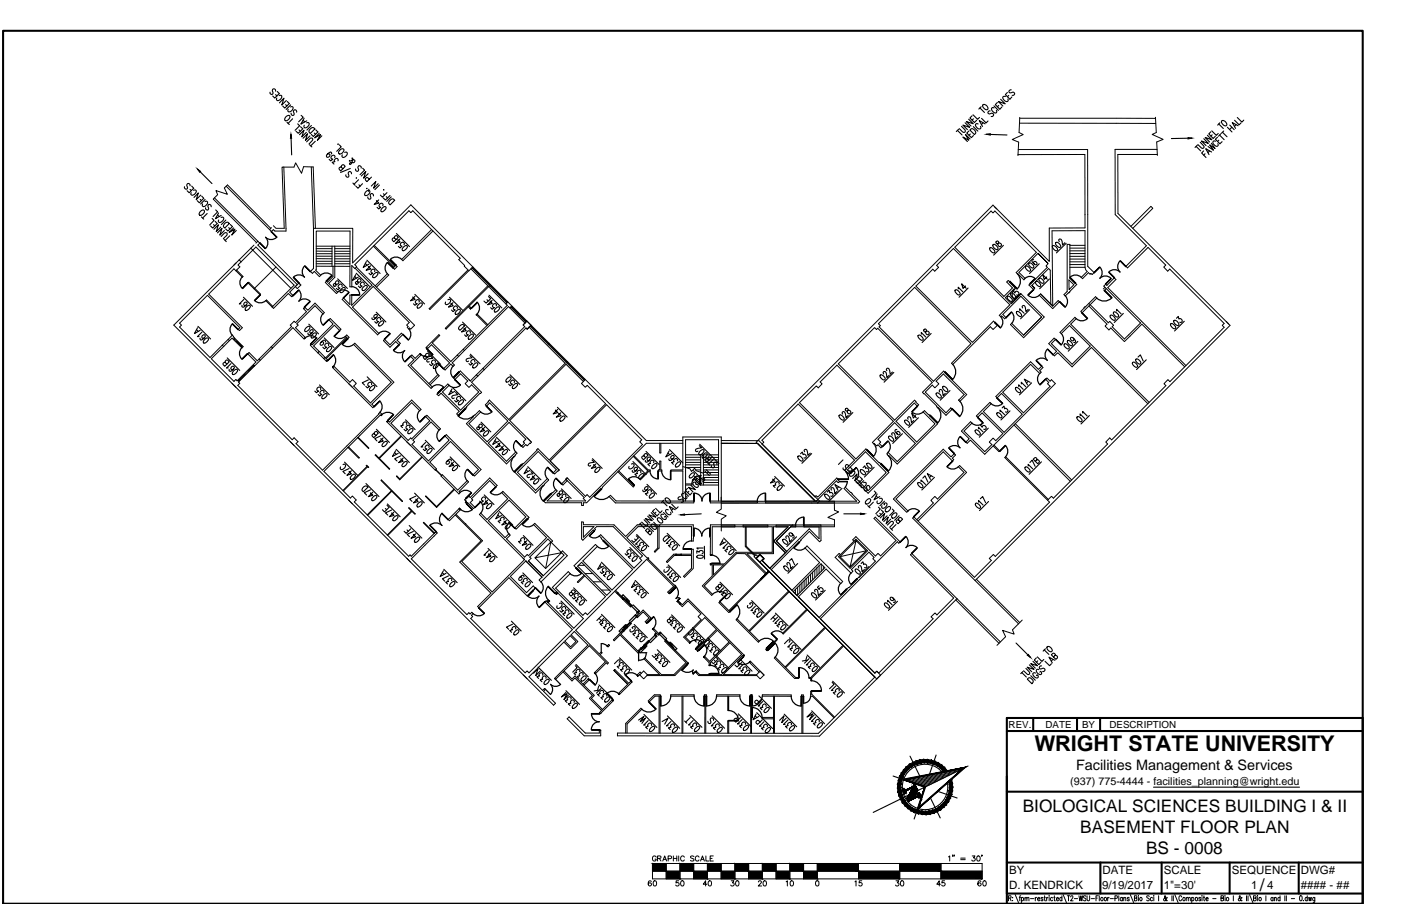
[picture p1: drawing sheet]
<svg xmlns="http://www.w3.org/2000/svg" width="432mm" height="279mm" viewBox="0 0 432 279" stroke-linecap="round" stroke-linejoin="round" font-family="sans-serif">
<defs><g id="words">
<text font-size="6.7" x="319" y="231.7">WRIGHT STATE UNIVERSITY</text>
<g font-size="5.3">
<text x="315.2" y="250.5">BIOLOGICAL SCIENCES BUILDING I &amp; II</text>
<text x="333" y="257">BASEMENT FLOOR PLAN</text>
<text x="353.2" y="263.4">BS - 0008</text>
<text x="388.3" y="274.9">/</text>
</g>
<text font-size="4.4" x="331.7" y="237.5">Facilities Management &amp; Services</text>
<g font-size="3.5">
<text x="311" y="269.5">BY</text>
<text x="339.8" y="269.5">DATE</text>
<text x="358.7" y="269.5">SCALE</text>
<text x="379.7" y="269.5">SEQUENCE</text>
<text x="400.9" y="269.5">DWG#</text>
<text x="311" y="274.2">D. KENDRICK</text>
<text x="339.7" y="274.2">9/19/2017</text>
<text x="358.7" y="274.2">1&quot;=30'</text>
<text x="385.6" y="274.2">1</text>
<text x="390.6" y="274.2">4</text>
<text x="400.9" y="274.2">#### - ##</text>
</g>
<text font-size="3.3" x="329.8" y="242.1">(937) 775-4444 - facilities_planning@wright.edu</text>
<g font-size="3">
<text x="310.9" y="224.4">REV.</text>
<text x="322.2" y="224.4">DATE</text>
<text x="333.5" y="224.4">BY</text>
<text x="341.9" y="224.4">DESCRIPTION</text>
</g>
</g></defs>
<!-- layer: Bio Sci I-0|A-DOOR -->
<g fill="none" stroke="#000" stroke-width=".38">
<path d="M306.7 99.4l1.6 1.7zM308.4 97.6a2.43 2.43 0 0 1 0 3.5M311.3 86.8l2.3 2.2-.1 .2-2.3-2.3zM311.7 96.2l-1.6 1.8zM311.8 96.3a2.43 2.43 0 0 1 0 3.4M312.6 89.3a2.14 2.14 0 0 0 0 3M312.6 92.3l1.6-1.4zM313.6 84.4a3.2 3.2 0 0 1 0 4.6M316.8 90.9l1.8-1.6zM317.5 87.4l1.6-1.4zM319 85.9a2.14 2.14 0 0 0-3.1 0M320.3 91a2.43 2.43 0 0 1-3.4 0"/>
<path d="M326.6 93l1.7 1.8zM328.3 91.2a2.43 2.43 0 0 1 0 3.5M329.8 85.5l1.6 1.8zM333.2 85.5a2.43 2.43 0 0 0-3.4 0M333.5 96.4l1.6 1.9zM335.1 98.2a2.43 2.43 0 0 1-3.4 0M337.2 84l1.8-1.6zM339 82.4a2.43 2.43 0 0 1 0 3.4 2.4 2.4 0 0 1 3.4 0M340.3 89.6l.2-.1 2.2 2.3-.1 .1zM340.7 87.6l1.8-1.6zM341.7 84l1.8 1.6zM342.6 91.9a3.2 3.2 0 0 1-4.6 0"/>
<path d="M345.2 80.5a2.43 2.43 0 0 0 0 3.4M345.2 83.9a2.43 2.43 0 0 0-3.4 0M345.2 80.5l1.8 1.6zM291.4 114.7l2.2 2.4zM293.6 112.4a3.2 3.2 0 0 1 0 4.6M319.3 111.2l1.8 1.7zM320.5 115.2a2.43 2.43 0 0 0 0 3.4M320.5 118.6l1.8-1.6zM322.8 107.7a2.43 2.43 0 0 0 0 3.4M322.8 111.1a2.43 2.43 0 0 0-3.4 0M322.9 107.6l1.6 1.8zM325.4 104.6l1.6 1.8z"/>
<path d="M327.1 102.9a2.43 2.43 0 0 1 0 3.4M267.3 138.7l1.9 2.1zM269.3 136.8a2.73 2.73 0 0 1 0 3.8M273.6 136l-1.6 1.8zM273.7 136a2.43 2.43 0 0 1 0 3.5M282.7 125.2l-1.6 1.9zM284.5 127a2.43 2.43 0 0 1-3.4 0M286.8 128.1l2.3 2.3-.2 .1-2.2-2.3zM289 125.8a3.2 3.2 0 0 1 .1 4.5M292.4 138.2l1.8 1.6zM293.6 126.1l2.2 2.4zM295.8 123.8a3.2 3.2 0 0 1 0 4.5"/>
<path d="M295.9 134.7a2.4 2.4 0 0 0 0 3.4 2.43 2.43 0 0 0-3.5 0M296 134.6l1.6 1.8zM301.3 128.7l1.7 1.8zM303 130.4a2.43 2.43 0 0 1-3.5 .1M307.3 122.7l1.7 1.8zM308.9 124.5a2.43 2.43 0 0 1-3.4 0M309.9 137.3l-1.7 1.9zM309.9 137.4a2.43 2.43 0 0 1 0 3.5M247.6 159.5a2.43 2.43 0 0 0-2.4 2.4M247.7 159.5l.1 2.4zM258.8 148.5l2.4 .1zM260.7 145.4l.7 1.4 .1 1"/>
<path d="M261.1 148.5l-.6 1.7M261.5 147.7h-3.2v.1h3.2M262.1 145.9l1.9-1.7zM263.9 144.2a2.43 2.43 0 0 1 0 3.5M271.5 143l2.4 2.2zM273.8 140.6a3.2 3.2 0 0 1 .1 4.6M281.6 159.3l1.8-1.6zM283.3 157.6a2.43 2.43 0 0 0-3.5 0M291.9 143.9l1.7-1.6zM295.3 144a2.43 2.43 0 0 1-3.4 0M244.6 168.9l1.8-1.6zM248.1 169a2.43 2.43 0 0 1-3.4 0"/>
<path d="M259.1 179.9a2.43 2.43 0 0 0 0 3.5M262.3 176.8a2.43 2.43 0 0 0 0 3.4M264 178.5l-1.6 1.8zM277.4 167.1l1.8-1.6zM279.2 165.4a2.43 2.43 0 0 1 0 3.5M280.9 170.6l1.8-1.6zM282.6 168.9a2.43 2.43 0 0 0-3.4 0M260.8 181.7l-1.6 1.8z"/>
</g>
<!-- layer: Bio Sci I-0|ROOM-NUMBER -->
<g fill="none" stroke="#000" stroke-width=".34">
<path d="M305.2 76.4a1.24 1.24 0 0 1 1.3 1.5 1.2 1.2 0 0 1-1.3-1.5zM306 75.5l.2-.1a1.25 1.25 0 0 1 1.2 1.5l-.9-.3-.4-.6zM307 74.6v.4l.3 .2a.67 .67 0 0 1 1-.2 .67 .67 0 0 1 .1 1 .71 .71 0 0 1-.8-.4 .71 .71 0 0 1 .2-.9l-.4-.4zM309.3 75.7l-3 3M324.4 75.9a1.25 1.25 0 0 1 1.5 1.3 1.25 1.25 0 0 1-1.5-1.3zM325.5 74.8a1.24 1.24 0 0 1 1.3 1.5 1.2 1.2 0 0 1-1.3-1.5zM326.5 74.5l-.2-.6 .2-.2 .5 .1 .3 .6 .2 1.2 .7-.7M328.6 75l-3 3M294.4 89.5a1.18 1.18 0 0 1 1.4 1.4 1.36 1.36 0 0 1-1.4-1.4zM295.3 89.1v-.5l1.4 1.4M297.6 88.2l-.8 .8-.4-1.5 1.4 1.4M298.4 88.8l-2.8 2.9"/>
<path d="M310.5 91.5a1.16 1.16 0 0 1 1.4 1.4h-.5l-.4-.3a.89 .89 0 0 1-.5-1.1zM311.5 90.5l.1-.1a1.25 1.25 0 0 1 1.3 1.5l-.3 .1-.6-.4-.5-.6zM312.8 89.2l-.5 .5 .5 .7a.59 .59 0 0 1 1-.4 .59 .59 0 0 1-.3 1l-.2-.1M313.4 96.1a1.25 1.25 0 0 1 1.3 1.5 1.25 1.25 0 0 1-1.3-1.5zM314.3 95.8v-.6l1.4 1.4M314.7 90.6l-3 3.1M315.2 95l-.1-.5 .5-.3 .3 .4 .3 1.5 .7-.7M316.1 82.2a1.18 1.18 0 0 1 1.4 1.4h-.5l-.4-.3-.5-.6zM317.2 81.1a1.2 1.2 0 0 1 1.3 1.5 1.24 1.24 0 0 1-1.3-1.5zM317.3 95.5l-2.7 2.8M318.6 80.1h-.4a1.2 1.2 0 0 0 1.3 1.4 .59 .59 0 0 0-.2-.7 .59 .59 0 0 0-.8 .2l.2 .4M319.3 86.8a1.25 1.25 0 0 1 1.3 1.5 1.25 1.25 0 0 1-1.3-1.5z"/>
<path d="M320.3 85.8a1.24 1.24 0 0 1 1.3 1.5 1.24 1.24 0 0 1-1.3-1.5zM320.3 81.3l-3 3M322.6 85.4l-.8 .8-.4-1.5 1.4 1.4M323.4 86l-3 3M342.3 97.2a1.25 1.25 0 0 1 1.3 1.5 1.25 1.25 0 0 1-1.3-1.5zM343.3 96.2a1.2 1.2 0 0 1 1.3 1.5 1.24 1.24 0 0 1-1.3-1.5zM344.1 95.9v-.5l1.4 1.4M346.2 96.7l-2.8 2.8M360.9 99.8a1.24 1.24 0 0 1 1.3 1.5 1.24 1.24 0 0 1-1.3-1.5zM361.9 98.8a1.25 1.25 0 0 1 1.3 1.5 1.25 1.25 0 0 1-1.3-1.5zM362.6 98.1l.5-.5 .3 .8a.58 .58 0 0 1 .9 .3 .58 .58 0 0 1-.7 .7M365 99.1l-3 3"/>
<path d="M271.4 115.6a1.24 1.24 0 0 1 1.3 1.5 1.2 1.2 0 0 1-1.3-1.5zM272.3 115.3l-.1-.5 .2-.2 .5 .1 .5 1.7 .7-.7M273.4 114.3a.44 .44 0 0 1 0-.7 .44 .44 0 0 1 .7 .4l.3 1.4 .7-.7M275.5 114.9l-3 3M283 103.5a1.25 1.25 0 0 1 1.5 1.3 1.25 1.25 0 0 1-1.5-1.3zM283.9 103.1v-.6l1.4 1.4M284.9 101.5l-.2 .5 .3 .4a.7 .7 0 0 1 .9-.3 .7 .7 0 0 1 .4 .8 .66 .66 0 0 1-1-.1 .66 .66 0 0 1 .3-.9l-.3-.4zM287 102.8l-2.8 2.8M290.7 119.2a1.25 1.25 0 0 1 1.3 1.5 1.25 1.25 0 0 1-1.3-1.5zM313.1 119.5a1.25 1.25 0 0 1 1.3 1.5 1.25 1.25 0 0 1-1.3-1.5zM314 119.2v-.5l1.4 1.4M314.8 118.4v-.5l1.4 1.4"/>
<path d="M316.9 117.6l-.5 .5M317.5 117.9l-1.8-1 1 1.8M317.9 118.1l-3.7 3.7M328.1 106.1a1.24 1.24 0 0 1 1.3 1.4 1.2 1.2 0 0 1-1.3-1.4zM329.1 105l.5 .1 .6 .5 .4 .6-.2 .4a1.25 1.25 0 0 1-1.3-1.6zM330.8 104.3l.2 .4a.55 .55 0 0 1-.8 .2 .55 .55 0 0 1 .1-.9l.5 .3a.93 .93 0 0 1 .6 1.3h-.5M332.2 105.3l-3 3M349.1 111.8a1.25 1.25 0 0 1 1.5 1.3 1.25 1.25 0 0 1-1.5-1.3zM350.2 110.7a1.25 1.25 0 0 1 1.3 1.5 1.25 1.25 0 0 1-1.3-1.5zM350.7 110.1l.8-.7 .9 2M353.3 111l-3 3M246.7 139.9l.6-.5 .2 .8a.56 .56 0 0 1 1 .3 .56 .56 0 0 1-.7 .7"/>
<path d="M248 139.3l-.1-.2a.45 .45 0 0 1 .4-.5 .45 .45 0 0 1 .5 .4l.2 1.4 .7-.6M250.2 139.9l-3 3M258.8 128h.5l.6 .5 .3 .7-.2 .3h-.5l-.6-.5-.4-.7zM259.7 127.7a.44 .44 0 0 1 .1-.8 .44 .44 0 0 1 .6 .5l.3 1.4 .7-.7M260.6 126.2v.3l.3 .3a.65 .65 0 0 1 1.1-.2 .65 .65 0 0 1-.2 1 .81 .81 0 0 1-.4-1.3l-.4-.4zM262.9 127.2l-3 3M274 134.5a1.25 1.25 0 0 1 1.3 1.5 1.25 1.25 0 0 1-1.3-1.5zM275 134.2l-.2-.2a.45 .45 0 0 1 .4-.6 .45 .45 0 0 1 .5 .5l.3 1.4 .7-.7M276.4 132.5h-.4a1.17 1.17 0 0 0 1.3 1.5 .57 .57 0 0 0-.2-.8 .57 .57 0 0 0-.7 .2l.1 .5M278.1 133.7l-3 3.1M278.8 129.7a1.18 1.18 0 0 1 1.5 1.4 1.36 1.36 0 0 1-1.5-1.4zM279.9 129.3l-.1-.4 .2-.4 .6 .2 .3 1.7 .7-.7"/>
<path d="M282.2 128.2l-.7 .7-.5-1.4 1.4 1.4M283.1 128.8l-3.1 3M288.6 121.3a1.25 1.25 0 0 1 1.5 1.3 1.25 1.25 0 0 1-1.5-1.3zM289.7 120.9l-.2-.3a.47 .47 0 0 1 .4-.5 .47 .47 0 0 1 .5 .4l.3 1.5 .7-.7M292.8 120.5l-3 2.9M300.7 132.6h.5l.6 .5 .4 .7-.2 .3h-.5l-.6-.5-.4-.7zM301.6 132.3v-.5l1.4 1.4M302.7 130.6l-.5 .5 .5 .7a.57 .57 0 0 1 .7-.6 .57 .57 0 0 1 .5 .7 .57 .57 0 0 1-.7 .4M304.6 132.1l-2.8 2.7M307.4 127.3a1.24 1.24 0 0 1 1.3 1.5 1.24 1.24 0 0 1-1.3-1.5zM308.2 127v-.5l1.4 1.4M308.9 125.8l.5-.6 .2 .9a.56 .56 0 0 1 1 .2 .56 .56 0 0 1-.7 .7"/>
<path d="M311.3 126.7l-2.8 2.8M332 128.5a1.2 1.2 0 0 1 1.3 1.5 1.24 1.24 0 0 1-1.3-1.5zM332.9 128.2v-.6l1.4 1.4M333.7 127.4v-.5l1.4 1.4M335.8 128.2l-2.6 2.5M245.9 140.7a1.25 1.25 0 0 1 1.6 1.3 1.25 1.25 0 0 1-1.6-1.3zM254.3 152.5a1.24 1.24 0 0 1 1.3 1.4 1.24 1.24 0 0 1-1.3-1.4zM255 151.7l.5-.5 .3 .8a.56 .56 0 0 1 .9 .3 .56 .56 0 0 1-.7 .7M256.3 151.1l-.2-.5 .2-.2 .5 .1 .3 .6 .2 1.1 .7-.7M258.5 150.1l-.5 .5M259.1 150.5l-1.8-1 1 1.7M259.5 150.6l-4.1 4.1"/>
<path d="M265.2 145a1.25 1.25 0 0 1 1.5 1.3 1.25 1.25 0 0 1-1.5-1.3zM266 144.2l.5-.5 .3 .8a.57 .57 0 0 1 .9 .3 .57 .57 0 0 1-.7 .6M267.2 143a1.25 1.25 0 0 1 1.5 1.3 1.25 1.25 0 0 1-1.5-1.3zM269.4 144.1l-3 3M282.9 148.9a1.25 1.25 0 0 1 1.5 1.4 1.25 1.25 0 0 1-1.5-1.4zM283.9 148.5v-.5l1.4 1.4M284.4 147.5l.7-.8 .9 1.9M287 146.7l-.5 .5M287.6 147l-1.8-.9 1 1.7M288 147.2l-3.9 3.9M300.8 155.2a1.25 1.25 0 0 1 1.3 1.5 1.25 1.25 0 0 1-1.3-1.5zM301.6 154.9v-.5l1.4 1.4"/>
<path d="M302.1 153.8l.8-.7 .9 1.9M304.7 154.7l-2.8 2.8M315.9 144.1a1.16 1.16 0 0 1 1.4 1.4h-.5l-.6-.5-.3-.3zM316.9 143.7v-.5l1.4 1.4M317.4 142.6l.7-.7 .9 1.9M319.5 141.8l.6 .1 .3 .4-.6 .7-1.4-1.4 .8-.5 .4 .5-.5 .7M321 142.4l-3.8 3.9M241.3 166.4a1.14 1.14 0 0 1 1.4 1.4h-.5l-.6-.5zM241.7 174.6a1.25 1.25 0 0 1 1.3 1.5 1.25 1.25 0 0 1-1.3-1.5zM242.4 166a.44 .44 0 0 1 .1-.7 .44 .44 0 0 1 .6 .4l.3 1.4 .7-.7M242.7 174.3l-.2-.6 .3-.2 .4 .1 .5 1.8 .7-.7M243.3 172.9l.7-.6 .9 1.9"/>
<path d="M244.1 164.5l.2 .5a.54 .54 0 0 1-.9 .2 .54 .54 0 0 1 .2-.9l.5 .2a.99 .99 0 0 1 .5 1.4h-.4M245.5 165.5l-3 3M245.8 173.8l-3 3M263.7 175.5a1.25 1.25 0 0 1 1.3 1.5 1.25 1.25 0 0 1-1.3-1.5zM264.7 175.2l-.1-.3a.45 .45 0 0 1 .4-.5 .45 .45 0 0 1 .4 .5l.3 1.4 .7-.7M265.4 173.8l.6-.6 .2 .9a.55 .55 0 0 1 .9 .2 .55 .55 0 0 1-.6 .7M267.8 174.7l-2.9 3M250.2 182.9a1.2 1.2 0 0 1 1.4 1.4 1.24 1.24 0 0 1-1.4-1.4zM251.2 182.5l-.1-.2a.45 .45 0 0 1 .4-.6 .45 .45 0 0 1 .5 .5l.2 1.4 .8-.7M252.4 180.7l-.5 .4 .6 .7a.58 .58 0 0 1 .6-.5 .58 .58 0 0 1 .5 .5 .58 .58 0 0 1-.4 .6l-.2-.1M254.4 182l-3.1 3.1M272.7 186a1.24 1.24 0 0 1 1.3 1.5 1.2 1.2 0 0 1-1.3-1.5z"/>
<path d="M273.6 185.6v-.5l1.4 1.4M275.2 184.4l.2 .5a.55 .55 0 0 1-.8 .1 .55 .55 0 0 1 .1-.8l.5 .2a.92 .92 0 0 1 .6 1.3h-.4M276.6 185.4l-2.8 2.8"/>
</g>
<!-- layer: Bio Sci I-0|A-EXISTING -->
<g fill="none" stroke="#000" stroke-width=".31">
<path d="M306.5 63.8l.7 .6M319.9 78.1l-5.9 5.9 1.9 1.9-.3 .4-2.4-2.3 6.2-6.2-12.8-12.7-.6 .6-.6-.6-11.1 11.2 15.1 15.1 2.7-2.6-1.8-1.8 .4-.5 .5 .4 1.7 2-3 2.9 1.7 1.8 3-3.1 7.2 7.3-6.3 6.4-4.1-4.1 .4-.4 3.7 3.6 5.5-5.5-6.4-6.4-5.5 5.6 .9 .9-.4 .4-.9-.9-.3 .2-.4-.3 3.2-3.3-17.4-17.4-5.1 5.2 .6 .6-1.2 1.2-.6-.6-5.2 5.2 17.4 17.4 6.5-6.6 1.2 1.4-1.3 1.2-.9-.8-11.6 11.6-.3-.4 6-6-17.4-17.4-11.2 11.2 .6 .6-.4 .4 16.8 16.8 3.1-3.2 .5 .4 6.7 6.9-2.2 2.1M328.9 75.4h.8v10.4l2.2 1.9-3.6 3.6-.4-.4 1-1zM329.7 75.7h4.7M329.7 76.5h4.7M329.7 77.4h4.7M329.7 78.2h4.7M329.7 79.1h4.7M329.7 79.9h4.7M334.4 66.2v4.1h-11v10.3l-17.4-17.3-72.9 73.1 18.2 18.2h-.5M335.3 66.2v15.9l1.9 1.9-.6 .7-.4-.4-.2 .3-.5-.5-1.9 1.9-.3-.5 1.8-1.8-.4-.4-.3-.8M343.7 66.2l9.6 9.6-6.3 6.3 .5 .5 6.3-6.3 5.5 5.5-.6 .6 1.2 1.2 .6-.6 16.8 16.8-.6 .5 .6 .6-16.7 16.8-.6-.6-1.3 1.2 .6 .6-16.7 16.8-.6-.6-1.2 1.2 .6 .6-16.7 16.7-.6-.6-1.3 1.3"/>
<path d="M344.6 65.8l34.5 34.5-78.6 78.7-19.2-19.2 .4-.4 18.6 18.6 5.2-5.2-.6-.6 1.3-1.2 .6 .6 16.7-16.7-13.8-13.8 .2-.2 13.2 13.1M348.5 69.8l6.2-6.2 .6 .6-6.2 6.2M318.1 88l5.1-5.2 .5 .5 .2 10.5M320.3 91l.4-.4 3.8 3.8 1.7-1.7 .3 .4-2 2.1zM322.9 81.1l-3-3 3.2 3.2-.7 .7 .4 .4-5.7 5.5 1.4 1.4 .4-.4-.8-.9 .8 .9M329.5 86.3l1.5 1.5-1.5 1.5zM329.7 81.6h4.7M329.7 82.4h4.7M329.7 80.7h4.7M334 95l3.7-3.5 .3 .4-4.5 4.5-.4-.3zM334.4 82.5v-11.4l-10.2 .1 .3 23.2M335.6 94.4l5.6 5.6-.6 .6 1.2 1.1 .6-.6 4.2 4.2 5.3-5.3 13.2 13.1"/>
<path d="M340.5 88.6l-.5 .5M341 89l-.7 .6M343.2 85.5l.7 .7-2.5 2.5 24.1 24M343.4 85.7l-2.3 2.3-.3-.4-.6 .6 11.4 11.4-5 4.9-3.8-3.7 .4-.5-1.2-1.2-.4 .4-6-5.9M377.9 99.1l.8 .8M293 125.8l.5 .4zM293.5 126.2l-1.9 1.9-6.9-6.7-.4-.4 3-3-16.8-16.8-.4 .4-.5-.6-11.2 11.2 17.3 17.4 6.2-6.2 .4 .4-.1 .1 .9 1-.4 .3-.9-.9-5.6 5.6 6.3 6.4 5.7-5.6-3.7-3.6 .4-.5 4.1 4.1-12.5 12.4-3.2-3.2 .4-.4 2.8 2.8 5.6-5.5-6.4-6.4-5.1 5.1 .9 .8-.5 .5 .9 .9-.4 .4-.9-.9-.4 .4-.8-.9-.1 .1-.4-.3 6.5-6.6-17.4-17.3-5.2 5.2 .6 .6-1.2 1.2-.6-.6-5.2 5.2 17.4 17.3 3.1-3.1 7.1 7.3-6.4 6.4-4.1-4 .5-.4 3.6 3.6 5.5-5.6-6.3-6.4-5.6 5.6 .9 1-.3 .4-1.5-1.3 3.1-3.1-17.4-17.3-11.2 11.2 .6 .6-.6 .6 16.3 16.2 .4-.4 .5 .5 5.9-5.9 .9 1.1-.5 .4-.5-.6-6.2 6.3h12.4l-3.8-3.9 .3-.4 4.5 4.4-.4 .4h-14.4M295.5 123.4l1.7-1.7-6.4-6.4-2.3 2.2 .9 .9-1.3 1.2-.8-.8-2.1 2.1 6.4 6.4 1.4-1.5M295.5 123.4l.5 .3M295.5 123.3v.1M300.9 128.3l4.2-4.2 .4 .4-2.4 2.4 6.4 6.4 5.6-5.6-6.4-6.4-1.4 1.4-.4-.4 10.7-10.7 2.5 2.3 .9-.9 .5 .3-1.1 1.1 .5 .4-.4 .4-2.9-2.8-8.6 8.6 6.4 6.3 8.3-8.2-.9-.8 .4-.3-.9-1 .4-.4 1 .9 .4-.4 1.2 1.2-21.8 21.8-4.4-4.4-1 1-.4-.4 1-1-2.4-2.4 2.8-2.8 .5 .4-2.5 2.4 6.4 6.4 2.2-2.2-.8-.8 1.2-1.2 .8 .8 2.2-2.2-6.4-6.3-1.4 1.3zM306.3 137.3l1.8 1.8-.2 .2-1.8-1.8"/>
<path d="M312.5 131.1l17.4 17.3M312.9 130.7l17.4 17.3M354.2 124.1l-24.2-24.1 1.7-1.7-.4-.5-4.6 4.7 .4 .4 2.5-2.5 6.4 6.3-5.6 5.6-6.4-6.3 1.3-1.3-.4-.4-1.7 1.7 2.4 2.3-1 1.1 .4 .3 1-.9 4.4 4.3 6-5.9 17.4 17.3M275.4 153.9l15.3-15.4 2.4 2.4 1-1 .4 .4-1 1 .5 .4-.4 .5-2.9-2.9-14.5 14.6 3.7 3.7-.4 .4zM234.2 171.1l1.3 1.2-.6 .6 2.4 2.4M234.2 171.1l1.3 1.2-1.3-1.2-.5 .6M234.9 172.9l.6-.6-.6 .6 2.4 2.4M242.9 162.5l-4.5 4.4 3.6 3.6M243.4 161.9h1.9v.6h-1.7l-4.4 4.4 3.3 3.2M253 173.9l1.2 1.2-8.6 8.6-1.2-1.2zM259 171.1l-.4-.4-1.2 1.2 4.9 4.9 .6-.6-.5-.5 5.4-5.4 1.6 1.6-.4 .4 .8 .8-17.4 17.3-6.3-6.3 8.5-8.6 4.5 4.5 .6-.7-11-10.9-.6 .6 4.5 4.5-8.5 8.5-6.4-6.3 11.7-11.8 3.2 3.2 .4-.4v-4.8h-5.2v.6h4.6v3.6l-3-3-12.1 12.2M263.2 166.9l-.4-.4 1-1 6 6 .8-.8 .8 .7 4.8-4.7-6.8-6.8 .4-.4 7.6 7.6-.4 .4-.4-.4-23.8 23.8 16.8 16.7 .6-.6 .6 .6 16.8-16.8-.7-.6 1.3-1.2 .6 .6 5.1-5.2-13.3-13.3 .4-.4 14 13.9-24.8 24.8-37.1-37.1 1.1-1.2"/>
<path d="M263.8 166.3l3.6 3.6-5.4 5.4-3.6-3.6zM263.8 166.7l-1.8 8.1 5-4.9-3.2-3.2-4.9 5 3.1 3.1M267 169.9l-8.1 1.8M282.5 160.3l5.2-5.2-.8-.8 1.2-1.2 .8 .8 8.2-8.2-1.7-1.8 .4-.3 2.1 2.1-14.9 15"/>
</g>
<!-- layer: Bio Sci I-0|A-NOTE -->
<g fill="none" stroke="#000" stroke-width=".34">
<path d="M295.5 39.8l-.8 .8M296.3 39l1.1 1 .1 .4-.1 .4h-.5l-1.2-1.1M297.4 37.9l1.4 1.4-2-.7 1.4 1.4M298.5 36.8l1.4 1.4-2.1-.7 1.5 1.4M299.6 35.7l-.7 .7 1.4 1.4 .7-.7M299.9 35.4l1.4 1.4 .6-.6M300 39l1.4 1.4M300 36.6l-.4 .4M301.5 38.2a.55 .55 0 0 0-.8 .2 .55 .55 0 0 0 .2 .8l.3 .3a.56 .56 0 0 0 .8 .3 .56 .56 0 0 0 .2-.8M302 33.3l1.4 1.4M302.4 32.9l-.7 .7M302.5 36.5l1.4 1.4 .6-.6"/>
<path d="M302.9 32.4a1.02 1.02 0 0 1 1.2 .2 1.02 1.02 0 0 1 .2 1.2 1.4 1.4 0 0 1-1.4-1.4zM303 37.9l-.5 .5M303.6 38.2l-1.8-1 1 1.8M305.2 34.2l-.6 .3v.5l.3 .2 .8-.3 .5 .3v.5l-.7 .2M306.3 32.7l1.4 1.4M306.4 33.3a.54 .54 0 0 0-.8 .2 .54 .54 0 0 0 .2 .7l.4 .4a.55 .55 0 0 0 .8 .2 .55 .55 0 0 0 .1-.8M307.4 31.6l-.6 .7 1.4 1.4 .6-.7M307.8 32.5l-.4 .4M308.4 30.6l1.4 1.4-2.1-.7 1.4 1.4M309.9 29.8a.56 .56 0 0 0-.8 .1 .56 .56 0 0 0 .2 .8l.3 .4a.56 .56 0 0 0 .8 .2 .56 .56 0 0 0 .2-.8M310.5 28.5l-.6 .7 1.3 1.4 .7-.7M310.9 29.4l-.4 .4"/>
<path d="M311.7 27.7l-.7 .3v.4l.3 .2 1-.2 .4 .5-.3 .5h-.4M375.6 38.2l1.4 1.4M376 37.9l-.7 .7M376.7 37.2a1.13 1.13 0 0 1 1.2 1.6 1.34 1.34 0 0 1-1.4-1.4zM378.3 39.3l1.4 1.4M379 38.6l1.4 1.4M379.7 39.3l-.7 .6M380.5 37.1l1.4 1.4 .6-.6M381 38.5l-.5 .5M381.4 36.3l1.3 1.3 .6-.5M381.6 38.8l-1.8-1 1 1.8M295.1 40.2l1.4 1.4"/>
<path d="M298.6 40.4l-.6 .6 1.4 1.4 .6-.6M298.9 40.1a.99 .99 0 0 1 1.4 0 .99 .99 0 0 1 0 1.4zM299 42.9l-1.4-1.4 1 1.7-1.8-.9 1.4 1.4M299.1 41.3l-.5 .4M304 41.4l6.4 .2M367.4 42.6l-6.4 .1M368.7 45.1l1.3 1.4M369 44.8l-.7 .7M369.9 43.9l1.2 1.2-.2 .6h-.4l-1.3-1.1M371 46.5l-.7 .7 1.4 1.4M371 42.8l1.4 1.4-2.1-.7 1.4 1.4M371.4 47.4l-.4 .5"/>
<path d="M372.1 41.7l1.4 1.4-2.1-.7 1.4 1.4M372.8 46.6l-.5 .4M373.2 40.7l-.7 .6 1.4 1.4 .7-.6M373.4 44.2l1.1 1.6-1.7-1.1 1.2 1.6-1.7-1.1M373.4 46.9l-1.8-1 1 1.8M373.5 40.4l1.4 1.4 .6-.6M373.6 41.6l-.4 .4M374.6 43.6a.54 .54 0 0 0-.8 .1 .54 .54 0 0 0 .3 .8l.3 .3a.55 .55 0 0 0 .8 .3 .55 .55 0 0 0 .1-.8M375.3 42.3l-.7 .6 1.4 1.4 .7-.6M375.6 43.2l-.3 .4M375.9 41.7l1.4 1.4M376.2 41.3l-.6 .7"/>
<path d="M376.8 40.8l1.4 1.4M377.2 40.4l-.8 .7M199.6 159.2l1.4 1.4-2.1-.7 1.4 1.4M200.7 158.1l1.4 1.4-2.1-.7 1.4 1.4M201.7 157.1l-.6 .6 1.4 1.4 .6-.6M202.1 156.8l1.4 1.4 .6-.7M202.2 158l-.4 .4M202.8 159.7a1.13 1.13 0 0 1 1.2 1.6 1.4 1.4 0 0 1-1.4-1.4zM204.2 154.6l1.4 1.4M204.5 158.7l-.6-.1a1.07 1.07 0 0 0 1 1.6l.4-.2v-.4l-.3-.4-.2 .2M204.5 158l1.4 1.4M204.5 154.3l-.7 .7"/>
<path d="M205.2 153.6a1.13 1.13 0 0 1 1.2 1.6 1.4 1.4 0 0 1-1.4-1.4zM206 157.2a.55 .55 0 0 0-.9 .2 .55 .55 0 0 0 .3 .8l.4 .3a.54 .54 0 0 0 .7 .2 .54 .54 0 0 0 .2-.7M207 155.5l1.4 1.4 .6-.6M207.5 156.9l-.5 .5M208.1 157.2l-1.8-1 1 1.8M209.7 153.2l-.6 .2-.1 .5 .3 .2 .9-.2a.53 .53 0 0 1 .5 .6 .53 .53 0 0 1-.7 .4M210.8 151.7l1.4 1.3M210.9 152.3a.54 .54 0 0 0-.8 .2 .54 .54 0 0 0 .2 .7l.4 .4a.56 .56 0 0 0 .8 .2 .56 .56 0 0 0 .1-.8M211.9 150.6l-.6 .6 1.4 1.4 .6-.6M212.3 151.5l-.4 .4M212.9 149.6l1.4 1.4-2.1-.7 1.4 1.4M214.4 148.8a.56 .56 0 0 0-.8 .1 .56 .56 0 0 0 .2 .8l.4 .4a.54 .54 0 0 0 .7 .2 .54 .54 0 0 0 .2-.8"/>
<path d="M215 147.5l-.7 .6 1.4 1.4 .7-.6M215.4 148.4l-.4 .4M216.1 158.5l-6.3 .3M216.2 146.7l-.7 .3v.4l.3 .2a.89 .89 0 0 1 1.4 .3l-.3 .5h-.4M217.2 145.3l1.4 1.4M217.6 144.8l1.4 1.4M197.2 161.6l1.5 1.4M197.6 161.2l-.7 .7M198.5 160.3l1 1 .2 .5-.2 .3-.4 .1-1.3-1.2M200 162.5l1.4 1.4M200 163.8h.5l.3 .7-.5 .5-1.4-1.4 .7-.6 .5 .5-.5 .8M200.9 161.6a1.13 1.13 0 0 1 1.2 1.7 1.4 1.4 0 0 1-1.4-1.4z"/>
<path d="M201.5 161.1l1.4 1.3 .6-.6M313.2 198.3l4.4 4.5M322.9 199.4a1.12 1.12 0 0 1 1.1 .4 1.12 1.12 0 0 1 .1 1.2 1.13 1.13 0 0 1-1.2-1.6zM314.9 207.4l1.4 1.4M315.3 207.1l-.7 .6M316.2 206.1l1.1 1.3v.4l-.5 .2-1.3-1.1M316.6 209.4a.99 .99 0 0 1 1.4 0 .99 .99 0 0 1 0 1.4zM317.3 205l1.4 1.4-2.1-.6 1.4 1.4M317.7 208.4l1.4 1.4M318.4 203.9l1.4 1.4-2.1-.6 1.4 1.4M319.2 207.6a.55 .55 0 0 0-.9 .1 .55 .55 0 0 0 .3 .8l.4 .3a.56 .56 0 0 0 .9 .2 .56 .56 0 0 0-.2-.9l-.3 .2M319.4 202.9l-.6 .7 1.4 1.3 .6-.6"/>
<path d="M319.7 202.6l1.4 1.4 .6-.6M319.8 203.8l-.4 .4M320.2 206.5a.54 .54 0 0 0-.8 .2 .54 .54 0 0 0 .2 .7l.4 .4a.57 .57 0 0 0 .9 .1 .57 .57 0 0 0-.2-.9l-.2 .3M321 205.4l-.6 .2 .1 .6 1-.1 .5 .2v.5l-.6 .3M321.8 200.4l1.5 1.4M322.1 203.9l1.4 1.4 .6-.6M322.2 200.1l-.7 .7M324.5 203.3l-.5 .5M325.1 203.6l-1.8-.9 1 1.7M325.1 202.2l.8 .2v.5l-.5 .4-1.4-1.4 .8-.5 .4 .5-.5 .7"/>
</g>
<path d="M304 41.4l1.2-.2v.5zM366.2 42.4l1.2 .2-1.2 .3zM209.8 158.8l1.2-.3v.4zM316.6 202.1l.3-.3 .7 1z" fill="#000" stroke="#000" stroke-width=".31"/>
<!-- layer: Bio Sci I-0|HATCH -->
<g fill="none" stroke="#000" stroke-width=".31">
<path d="M247.2 179.8v2.3M247.8 179.1v2.4M248.5 178.4v2.4M249.1 177.8v2.3M249.8 177.1v2.4M250.5 176.5v2.3M251.1 175.8v2.4M251.8 175.1v2.4M252.4 174.5v2.3M253.1 174v2.2M253.8 174.6v.9M244.5 182.4v.1"/>
<path d="M245.2 181.8v1.4M245.8 181.1v2.4M246.5 180.4v2.4"/>
</g>
<!-- layer: Bio Sci I-0|TUNNEL -->
<g fill="none" stroke="#000" stroke-width=".31">
<path d="M314.2 38l42 .1M314.3 36.2l-.2 4.7 1.3 .6-3.4 1.5 2 .8-.3 4.2M314.3 36.5h29.7M344.1 36.5h12.1M356.1 36.2l.3 4.7-1.3 .6 3.4 1.5-2 .8 .2 4.1M313.7 47.7l20.7-.1v18.6M313.8 46.1h21.4l.1 20.1M356.6 46.1h-12.9v20.1M356.7 47.6h-12.2l.1 18.2M222.3 153.3v3.7l-1.5 1 3 1.1-1.5 1v3.7M250.2 155.1l-27.9 .1M250.8 154.6h-28.5"/>
<path d="M222.3 161.9h4.2v.6h-4.2M232.8 171.2l-2.8-2.8v-5.9h6.7v-.6h-7.7v.6h.7v6l2.9 2.9M233.7 171.7l-.7-.7-.6 .6 .7 .7M243.4 161.9h-4.2v.6h3.7M300.5 179l13.4 13.4M300.9 178.6l13.4 13.4M294.6 185l13.3 13.4M295 184.6l13.3 13.4M315.1 191.2l-3 3 .5 1.4-3.6-1.2 .9 2-2.6 2.6"/>
</g>
<!-- layer: Bio Sci II-0|A-EXISTING -->
<g fill="none" stroke="#000" stroke-width=".31">
<path d="M77.3 76.6l.6 .5 1-.9 11.7 11.7-6.7 6.8M78.3 75.6l-4.6 4.6M78.9 75l.6-.6 .6 .6-.6 .6 12.1 12.2-2.3 2.3 1 1.1-.4 .3-1-1-4.6 4.6-2.4-2.4 .2-.2 2 2M83.7 70.2l-.6 .6 .6 .6 .6-.6 .4 .5h3.5v-.9M84.3 69.6l.8 .8h2.5M97.5 76.7h4.8M97.5 77.4l4.8 .1M97.5 79h4.8M97.5 75.9h10.3M97.5 78.2h4.8M97.5 79.8h4.8M102.3 75.9v6.2"/>
<path d="M103.2 75.9v9.6l-1.9 1.9 2.8 2.7-.4 .4-3.4-3.4 .3-.4 .3 .3 1.7-1.7v-3.2M103.2 76.7h4.6M103.2 79.8h4.6M103.2 79h4.6M103.2 78.2h4.6M103.2 77.5h4.6M115.1 75.9l6.4 6.4M115.3 75.7l6.5 6.4M133 70.8l-9.2 9.2 .4 .4 9.2-9.2M72.7 81.1l-19.1 19.2 117 117.2 .6-.6-3.7-3.7 .6-.6-.3-.3-.6 .6-4.2-4.2 10.8-10.7 2.1 2.1 2.2-2.3-2.1-2 1-1.1 4.2 4.2-10.3 10.3 .3 .3 10.4-10.3 5 4.9-3.3 3.3 .3 .3 3.3-3.3 .3 .4 .3-.4-2.5-2.5 .6-.6-.3-.2-.6 .5-7.3-7.2 21.9-21.9 8.3 8.3-1.8 1.8 .4 .4 2.1-2.3M72.9 83.3l2 2-.2 .2-2.6-2.6-7.8 7.8 10.4 10.4-.9 .9-.4-.4 .5-.5-10-10-8.6 8.6 .6 .6-.6 .6 9.4 9.4 3.8-3.9M73.7 80.2l.6 .5"/>
<path d="M73.7 80.2l-1.6 1.5M74.3 80.7l-1 1 .6 .6-1.2 1.2M74.3 80.7l3.6-3.6 11.8 11.8M76.5 87.3l.2-.2 3.6 3.6-.1 .2zM85.1 82.4l-6.8 6.7M90.2 91l-.4 .5M92.1 87.3l.6 .6-1.1 1.1-.6-.6M92.5 87.6l-.4-.3-.9 .9M94 94.8l-.4 .4M97.5 82.1h10.3M97.5 81.3h4.8M97.5 80.6h4.8"/>
<path d="M101.4 98.6l.4-.4 3.3 3.3-.4 .4-1.6-1.6-6.4 6.4 1.7 1.7-.4 .4-2.4-2.3 .5-.4 .2 .2 6.4-6.4zM103.2 81.3h4.6M103.2 80.6h4.6M109.8 82.4l18 17.9-1.3 1.2-.3-.4-.3 .3-.4-.4 .3-.3-.5-.4 .8-.8-11.1-11.2-6.4 6.4 8.2 8.1-.4 .5-10.9-11 .4-.4 1.9 2v-2.9h.6v3.2l6.3-6.3-5.3-5.2M115.7 88.2l3.7-3.8 .4 .4-3.8 3.7M122 81.8l.4 .4-.8 .8-.4-.4zM144.4 94.6l.5 .6M144.6 94.4l.5 .5M145.1 82.9l5.6 5.6M145.4 82.6l5.5 5.5M145.7 82.3l-13.2 13.1-.2-.2 11.9-12-2.8-3.1 .4-.5-14.6-14.6-.6 .6-.6-.6-16.6 16.6 .6 .6-.6 .6-1-.9v6.5h-.6l.1-17.1h-10.4v11.8l-.2 .2 1.6 1.6-.5 .4-1.5-1.6-.6 .6-.6-.6 .9-.9v-12.4h12.1v10.7l17.9-17.9 72.6 72.7h11.3M145.8 82.6l5.3 5.3"/>
<path d="M145.9 82.5l-.3 .3M146.9 97.2l3.2 3.2M147.1 96.9l3.2 3.2M151 88.7l5.4 5.5-13.6 13.5M151.1 88.3l5.1 5.1M151.2 87.8l-13.7 13.6-.2-.2 13-13M151.3 88.2l4.9 4.9M151.4 88l-.6 .6M156.3 92.9l-.3 .3M156.5 93.1l-.6 .6M157.5 94.7l4.6 4.6M157.7 94.4l-.5 .6"/>
<path d="M157.8 94.7l4.3 4.3M158 94.6l-.3 .3M162.2 98.8l-.3 .4M68.5 106.4l.4 .5M68.9 106.9l-3.8 3.7 7 7 .6-.6 .4 .4 5.8-5.8-2.6-2.5 .5-.4 2.5 2.6 10.6-10.6-.4-.4 1.1-1.2 .5 .4 3.4-3.4-1-1 .4-.4 1 1 2.2-2.2 2.9 2.9-.4 .4-2.5-2.5-5.6 5.6 .4 .4-.8 .8 3 3-.4 .4-3.4-3.4-16.8 16.7 .4 .4-.6 .6 16.8 16.8 .5-.6 1.2 1.2-.6 .6 8.2 8.2 17.7-17.9 .6 .6-17.9 17.7 8.2 8.2 .6-.6 1.2 1.2-.6 .6 16.8 16.7 .4-.4 .4 .4 7.5-7.5 .5 .4-8 8 17.1 17.1 .6-.6 .4 .4 .5-.5 .4 .4-.5 .6 .4 .3-.6 .6 16.8 16.8 .5-.6 .6 .6 13.4-13.3-8.4-8.6 .3-.3 8.5 8.4 3-2.9-9.6-9.6 4.9-4.9 .6 .6-4.4 4.5 8.3 8.4 .8-.9 .6 .7 5.6-5.6-9.7-9.5 6.6-6.6 .6 .6-4.5 4.5 9 9 6.4-6.4-9-9-.7-.5 .1-.1-.7-.7 .4-.4 10.3 10.3 2.4-2.4-.6-.6 .8-.8-9-9h-5.1l-.7 .6 .3 .3-.4 .4-.2-.3-3.3 3.2-.3-.4v-5.2h.5v.8l9.4 .1 3.6 3.6 3.6-3.6h17.3v4.9h-.6v-4.4h-10v6.6l-1.2 1.3-.3-.2 1.1-1.1v-6.6h-6l-3.5 3.4 6.4 6.4 .1-.2 .3 .2-.3 .2 8.6 8.3M70.3 104.7l1.3-1.4 3.3 3.6-.3 .4-3.1-3-.8 .7M70.3 104.7l.4 .3M70.3 104.7l-1.8 1.7M70.7 105l-1.8 1.9M71.5 118.2l1.2 1.2M79.9 110.7l.3 .4M83.6 106.9l.4 .4"/>
<path d="M97.9 108.7l1.9 1.9M98.4 108.4l1.8 1.8M100.2 110.2l.7 .8-.3 .4-.8-.8M100.2 110.2l-.4 .4M106.7 104l-6.4 6.4M106.9 103.3l.7 .7-.4 .4-.7-.7zM106.9 104.2l-6.3 6.4M107.4 118.3l1.2 1.1M109.4 105.8l12 12.1-6.8 6.7 .7 .8-.4 .3-12.4-12.3 .4-.4 4.9 4.9 .8-.8 1.2 1.2-.8 .8 5.2 5.2 6.4-6.4-11.6-11.7zM118.2 105l.3-.3 1.7 1.6 3.5-3.5 .4 .4-1.7 1.7 1 1-.4 .4-1-1-1.8 1.8zM126.9 109.5l1 1 1.5-1.4 .4 .4-3.2 3.2 6.7 6.7-.4 .4-7.1-7.1 1.8-1.8-1.1-1zM131.4 107.1l3.9-3.9 .2 .3-2.3 2.3 5.8 5.7 1.9-2 .5 .4-2 2 .7 .7-.4 .4-.7-.7-1.8 1.8-.4-.4 1.8-1.8-5.6-5.6-1.2 1.2z"/>
<path d="M132.2 118.3l2.8-2.8 .4 .4-2.8 2.8M142.8 107.7l.3 .4M142.8 107.7l-1.9 1.8M143.1 108.1l13.6-13.6 5.1 5.1-.6 .6 .5 .5-12.8 12.9M143.1 108.1l-1.7 1.8M144.5 117.1l.5 .4M146.8 115.6l-1.8 1.9M146.8 115.6l.4 .4M147.2 116l-1.9 1.9 3.1 3.1-7.2 7.1-.5-.5 .8-.8-5.6-5.5-.7 .8-.5-.5 3.3-3.2 .4 .4-2 2.1 5.6 5.6 5.5-5.6-2.2-2.2-.8 .8-1.1-1.2 .8-.8-2.2-2.2-1.8 1.7-.4-.4 2.1-2.2 3.1 3.1M148.9 113.6l.3 .4M148.9 113.6l-2.1 2M161.2 100.2l1.2-1.2 1.3 1.3-.6 .6"/>
<path d="M162.1 101.1l-14.9 14.9M163.1 100.9l11.1 11.1-17.4 17.4-6-6-.4 .4-.8 1.1 .4 .3 .9-.9 5.6 5.6-6.4 6.3-5.6-5.5 3.6-3.6-.3-.5-4.1 4.1 12.4 12.4 2.7-2.6-.1-.1 .7-.6-.4-.4-2.9 2.9-5.6-5.6 6.4-6.4 5.2 5.1-.8 .9 .4 .4-.9 .9 .4 .4 .9-.9 .4 .4 .8-.8 .1 .1 .4-.4-6.7-6.7 17.4-17.4 5.3 5.4M163.1 100.9l-.6 .6-.4-.4M163.4 100.6l16.7 16.7M163.7 100.3l-1.2 1.2-.4-.4M163.7 100.6l5.4 5.4M163.9 100.5l-.3 .3M169.2 105.8l-.3 .3M169.2 106.1l5.4 5.5M169.4 106l-.3 .3M174.8 111.4l-.3 .3M174.9 111.8l5.2 5.2"/>
<path d="M175 111.6l-.3 .3M179.8 117.7l-.6 .6 1.2 1.1 .6-.6 5.7 5.7-17.4 17.4-3.5-3.5-7.1 7.2 6.4 6.4 4-4-.4-.4-3.6 3.6-5.6-5.6 6.4-6.4 5.6 5.6-1 1 .4 .4 1.5-1.2-2.8-2.8 17.4-17.4 10.8 10.9-.6 .5 .8 .9-16.2 16.2-.9-.8-.5 .5-5.6-5.7M180.2 116.9l-.3 .3M180.4 117l-.6 .7M89.5 136.2l1.1 1.2M119.7 129.7l.4 .4 6.8-6.7 2.9 2.9-.4 .4-2.5-2.5-6.4 6.3 5.3 5.3 .8-.7 .3 .3 5.6-5.6-1.3-1.3 .4-.4 4.2 4.2-.4 .3-2.5-2.5-5.6 5.6 .5 .5-.8 .8 5.1 5.1 6.3-6.4-1.3-1.2 .5-.5 10.7 10.8-2.1 2-.4-.4 1.7-1.6-8.6-8.6-6.4 6.3 2 2.1-.3 .4-14.9-14.9zM125.4 136.2l1.2 1.2M203.3 136.7v3h.4v-3M210.5 136.7h-11.3l-13.9 14.1-.1-.2-4.4 4.4h-1v.9h-.5v-.9h-11.2l-.4-.4 3.6-3.6 .4 .4-3.1 3.1h11.9l-.7-.8 .3-.3-5.8-5.6M222.3 136.7l11.3 .1-11.3-.1M222.3 135.9h11.6l18.7 18.6-.6 .6h-16v-.6h15.3l-17.7-17.7M107.4 154.2l1.2 1.2"/>
<path d="M134.3 144.8l1.9 1.8-1.9-1.7M136.3 146.4l4.8 4.7 2.9-2.9 .4 .4-2.9 3 .3 .3-.4 .4-5.5-5.5zM143.2 154.1l1.3-1.1 .4 .4 6-6 2.3 2.3-.4 .4-1.9-1.9-5.6 5.6 .4 .4-.8 .8 1.5 1.4-.4 .5-1.9-1.9-.2 .2-.4-.4 .2-.2zM174.5 147.8l-1.4 1.4 .4 .4 1.4-1.4M175 147.6l-.2-.3-.5 .5 .3 .2M187.7 153.1l.4-.3 1.8 1.7h23.9v.6h-24.1zM190.7 145.2l4.5 4.5 .1-.2 .3 .2-.4 .5-4.8-4.7M195.4 140.5l4.4 4.4h.6v.4h-.3l-2.7 2.7-.2-.3 2.5-2.5-4.5-4.5M203.3 142.2h.4v2.7h.3v.4h-1.1v-.4h.4zM210.5 154.5v-9.2h-3.7v-.4h3.7v-10.1h11.8v19.7M210.5 143.9l2.2 .7 .4 .8 1-1 .5 .8 2.1 .7M211.3 154.5v-18.9h10.2v18.9"/>
<path d="M211.3 149.2h2v.4h-2M211.3 144.2h4.7M211.3 143.4h4.7M211.3 140.3h10.2M211.3 141.8h4.7M211.3 142.6h4.7M211.3 141h4.7M214.4 144.9h1.6M216 149.2v.4M216 149.6h5.5M216 140.3v9.3M216.8 144.2h4.7"/>
<path d="M216.8 141l4.7 .1M216.8 141.8h4.7M216.8 140.3v9.3M216.8 144.9h4.7M216.8 145.7h4.7M216.8 146.5h4.7M216.8 147.2h4.7M216.8 148l4.7 .1M216.8 142.6h4.7M216.8 143.4h4.7M216.8 148.8h4.7M218.9 154.5h14.5v.6h-14.5z"/>
<path d="M125.4 172.1l1.1 1.3M161.3 172.2l-13.5-13.6 .4-.3 1.9 1.9 6.4-6.4-1.9-1.9 .4-.4 8 8.1-.3 .4-.2-.2-3.4 3.4-.4-.4 3.4-3.4-5.2-5.2-6.4 6.4 5.2 5.2 1.2-1.2 .4 .4-1.2 1.2 5.6 5.6 .8-.8 .4 .4 5.6-5.6-4.1-4 .4-.4 5.5 5.4-.4 .5-1-1.1-5.6 5.6 .4 .4-.8 .8 4.5 4.6 6.4-6.4-.9-.9 .5-.4 1.5 1.5-8.2 8.1-.6-.6 1-.9-5-5M161.7 172.6l-10 10-9.4-9.4 6.4-6.4-8.2-8.2 1.4-1.4-.4-.4-3.4 3.4 .4 .4 1.8-1.8 8 8-6.6 6.5 9.6 9.6-4.1 4.1 .4 .4 9.3-9.2 5.5 5.5 2.4-2 .1-.4-.5-.6-2.1 2.1-5-5 4.8-4.8M161.7 172.6l-.4-.4 .4 .4M162.1 173l.4 .4M169.8 167.1l-1.6 8.2M173.1 170.4l-4.9 4.9-3.3-3.3 4.9-4.9 3.3 3.3-8.2 1.6M178 174.6l1.3-1.2 8.9 9-1.2 1.2zM178.3 174.3h1.9M179.8 162.4h3.3l-3.3 3.3zM180.4 176.9h2.3M182.9 179.4h2.4"/>
<path d="M205.4 173.2l2.3-2.3h5.4v-1.5h.6v5.9l-2.7 2.7-.3-.3 2.4-2.4v-4h-5.3l-2.2 2.2zM208.3 170.9h.2v.4h-.2zM208.3 170.9v.4M208.5 171.1h1.4M209.9 170.9l.1 .4zM210 170.9v.4M219.9 174.2h3.1l-3.1 3.1zM234.2 173.3l35.4 35.5-17.4 17.4-61.9-.1v.8l62.3 .1 18.8-18.8-1.2-1.2-.6 .6-32.3-32.4M234.2 171l1.2 1.1-1.2 1.2-1.2-1.2zM234.2 171l-1.2 1.1M234.5 178.5l2.4-2.5-12.3 12.3-2.7-2.7-.3 .3 3 3 12.5-12.7-2.6 2.7M234.8 172.7l2.5 2.5"/>
<path d="M237.3 175.2l5.2-5.1-3.2-3.3 5-4.9h-25.3l-.1 9.2h.6v-8.7h18.5v7.9h-11.1l-3.6 3.6h-4.4v.3h.6v3.4l-3 3.1 2.8 2.9 .3-.3-2.5-2.6 9.9-10h2.7l6.2 6.3M242.1 170.4l-3.6-3.6 4.4-4.4h-4.5v8.3h-8.2l6 6M168.5 185.5l.4-.4 .4 .4-.4 .4zM171.5 182.5l.4 .4-.3 .3-.4-.3zM175.7 196.1l1.8 1.7-1.6 1.7-1.8-1.8zM185.4 182h2.4M187.1 199.2l.5-.5 .3 .3-.5 .5zM189.8 182l.6 .8-.2 .2-.7-.7M190.2 183l.4-.1-.4 .1 1.8 1.8M190.4 183l1.6 1.6M190.4 182.8l1.8 1.7M191.9 194.4l.4 .2z"/>
<path d="M192 184.8l.2-.3 2.4 2.5-.2 .2zM192.1 184.5l-.1 .3zM193 193.3l.4 .2zM193.1 193.2l-1.2 1.2M193.2 193.5l-1 1M193.4 193.5l-1.2 1.2M194.3 192l.3 .3-1.2 1.2-.3-.3zM196.1 189l.3-.3 .6 .6 1.2-1.2 2.4 2.5-1.4 1.5-.3-.4 1.1-1.1-1.8-1.9-1.8 1.8-.3-.3 .6-.6zM197.4 199.9l.3 .1zM197.5 199.8l-.9 1-5.2-5.2 .8-.9-.3-.3-2.9 2.9 .3 .3 1.8-1.8 5.6 5.6 .3-.3-.2-.2 .9-.9M198.5 198.8l.3 .1zM198.6 198.9l-1 1"/>
<path d="M198.6 198.7l1.3-1.2 .1 .2-1.2 1.2M201.2 194.1l.3-.2 1.8 1.7-.3 .3-.6-.6-.5 .5-.2-.2 .5-.5zM208 181l-1.2 1.2M208.3 180.7l-.1 .1M208.7 185.5l1.6 1.6 1.8-1.8 3.9 4-.8 .9 .9 .9-5.4 5.4 1.8 1.8 .2-.3-1.4-1.5 5.9-6 3.6 3.6-5.9 6-.2-.1-.2 .3 .4 .4 6.2-6.3 3.6 3.6-6 5.9-1.5-1.4-.3 .2 1.7 1.7v.7h.4v-.9l6-6 3.6 3.6-6.3 6.2h-6.6l-1.1-.9-.2 .2 1 1h17.9l1 1.1 1.2-1.2M208.7 185.5l.3-.3zM208.9 185.4l.7 .7M209 185.2l1.3 1.3 1.8-1.8 17.2 17.3-.3 .3-.1-.2-6 5.9 10.3 .1 .9-.9M209 185.2l-.3 .3zM209.8 186l-.2 .4zM226.9 191.1l.3-.2 6.8 6.9-.3 .2zM243.1 182.2l-12.3 12.3"/>
<path d="M243.3 182.4l-12.3 12.3M248.7 187.8l-7.5 7.5 .2 .2 7.5-7.5M254.3 193.4l-12.3 12.3M254.5 193.6l-12.3 12.3M259.9 199l-10 9.9h-.5v.3h.5v.8h.3v-.9l9.8-9.9M161.3 208.1l1.1 1.2M173.5 207.2l2.8 2.8 .9-.9 5.4 5.4-.9 .9 3.7 3.7M173.8 206.9l2.5 2.5 .9-.9 6 6-.9 .9 3.4 3.4M179.7 211l1.6-1.6 .3 .3-1.6 1.6M184.8 219.9l3.9-4.1 .3 .3-3.8 3.8M189.5 206.5l-.3 .3 4.3 4.2M189.5 206.5l4.3 4.2 .6-.6 .3 .3-3.7 3.7-.3-.3 2.8-2.8"/>
<path d="M197.2 208.1l1.2-1.2 1.2 1.2-1.2 1.3zM197.7 207.7l-.4-.4-.9 .8 .3 .3 .5-.3M199.5 208h3.8l-4.8-4.8 .3-.2 5 5h3.9l3.7-3.6-6.6-6.7 .3-.2 7 6.9-4.1 3.9h-8.6M199.8 216.2l1.9-1.9h1.9v.4h-1.7l-1.8 1.8zM203.1 214.7v11.4M203.4 214.7v11.4M206.7 214.3h7.2v.4h-7.2zM210.2 214.7v11.4M210.5 214.7v11.4M217.1 214.3h.6v.4h-.6zM217.3 214.7l-.1 11.4M217.5 214.7v11.4"/>
<path d="M220.9 214.3h7.2v.4h-7.2zM224.3 214.7v4.4h.3v-4.4M231.2 214.3h.6v.4h-.6zM231.4 214.7v11.4M231.7 214.7l-.1 11.4M234 207.3l-3-3 .4-.3 4.1 4.2M234.3 207l1.2 1.2M235 214.3h8.9v.4h-8.9zM236 200.3l.3-.3 .4 .4-.3 .3zM236.4 200.1l3-3 .2 .2-3 3M238.4 214.7v11.4M238.6 202.9l.3-.3 6.3 6.3h1v.3h-1.3z"/>
<path d="M238.7 214.7v11.4M247 214.3h.6v.4h-.6zM247.2 214.7v11.4M247.5 214.7v11.4M249.9 214.3h.1M184.7 225.3v.8h-4.3l-5-5-.6 .6 5.3 5.2h5v-1.6M192.8 226.1v-3l4.7-4.7 .3 .3-4.5 4.6v2.8M224.3 226.1v-3.8h.3v3.8M231.7 221.2h.1M231.7 221.2v.5M238.4 221.2h-3.5v.5h3.5M257.2 221.2l-7-7.1v-.9h-.3v1.5h.5l6.6 6.6"/>
</g>
<!-- layer: Bio Sci II-0|ROOM-NUMBER -->
<g fill="none" stroke="#000" stroke-width=".34">
<path d="M121.6 73.5v-.4l.2-.4h.6l.4 .5-1.4 1.4-.5-.8 .5-.4 .7 .5M122.2 72l4 4M123.3 73.7l-1.4 1.4 1.4-.5-.7-.7M124.3 76.3l.6-.5 .5-.1a1.25 1.25 0 0 1-1.3 1.6l-.2-.4zM124.5 75.5l.1-.3a.58 .58 0 0 0-1-.3 .58 .58 0 0 0 .3 1l-.6 .6-.5-.5M75 91.7l2.8 2.8M75.2 92.3l-1.4 1.4h.5M75.9 94l-.4 .2a.55 .55 0 0 1-.2-.8 .55 .55 0 0 1 .9 .1l-.3 .5a.93 .93 0 0 1-1.3 .6v-.4M76.1 94.5l.7-.4 .4 .4-.6 .9-.7 .4-.4-.5zM95.2 100l3 3M103.5 86.9l.5-.3a.61 .61 0 0 1 .3 .9 .61 .61 0 0 1-1 0l-.6 .3 .5 .5 .4-.4-.3-.6zM104.1 86l3 3"/>
<path d="M105.3 89l.4-.3h.5a1.16 1.16 0 0 1-1.4 1.4v-.5zM105.4 88.4l.1-.2a.58 .58 0 0 0-.6-.5 .58 .58 0 0 0-.6 .5 .58 .58 0 0 0 .5 .6l-.6 .6-.6-.5M109.4 85.3l.4 .5M109.7 84.7l-1.1 1.8 1.9-1.1M109.8 84.3l4.1 4M110.3 86.2a.52 .52 0 0 1 .8-.1 .52 .52 0 0 1-.1 .8h-1.3l-.2 .3 .3 .4 .2 .1 .4-.4-.2-.7zM111.9 88.6l.6-.5h.5a1.16 1.16 0 0 1-1.4 1.4v-.5zM112.2 87.7l.1-.1a.58 .58 0 0 0-.6-.5 .58 .58 0 0 0-.6 .5 .58 .58 0 0 0 .5 .6l-.6 .5-.5-.5M112.6 81.3l.5 .5M112.9 80.7l-1 1.8 1.8-1M113.1 80.2l4.1 4.1M114.2 82l-1.4 1.4 1.5-.5-.8-.7"/>
<path d="M115.2 84.6l.6-.5 .6 .1a1.25 1.25 0 0 1-1.5 1.3l-.1-.3zM115.5 83.7a.53 .53 0 0 0-.3-.7 .53 .53 0 0 0-.7 .3l-.1 .7 .5 .2-.7 .6-.5-.5M116 96.3l2.9 3M116 97.8l-.5 .3a.56 .56 0 0 1-.1-.9 .56 .56 0 0 1 .9 .1l-.3 .5a.97 .97 0 0 1-1.3 .6v-.4M117.2 99.3l.7-.4 .3 .2a1.25 1.25 0 0 1-1.5 1.3v-.5zM117.2 98.7l.1-.2a.59 .59 0 0 0-1-.3 .59 .59 0 0 0 .3 1l-.6 .5-.5-.5M127.9 90.8l3 2.9M127.9 91.4l-1.4 1.4 1.4-.5-.7-.7M128.9 94l.6-.5h.5a1.16 1.16 0 0 1-1.4 1.4v-.5zM129.1 93.1l.2-.2a.59 .59 0 0 0-1-.3 .59 .59 0 0 0 .3 1l-.7 .6-.5-.5M138.1 92.4a.55 .55 0 0 1 .8 .2 .55 .55 0 0 1-.3 .8l-.3 .3a.54 .54 0 0 1-.8 .2 .54 .54 0 0 1-.2-.8M138.5 91.7l4.1 4"/>
<path d="M139.6 93.3l-1.4 1.4 1.5-.4-.7-.8M140.6 95.9l.6-.5h.5a1.16 1.16 0 0 1-1.4 1.4v-.5zM140.9 95.1l.1-.2a.58 .58 0 0 0-.6-.5 .58 .58 0 0 0-.6 .5 .58 .58 0 0 0 .5 .7l-.7 .5-.4-.5M142.6 99.3l4 4M150.1 92.4l.4 .4M150.6 91.5l.6 .6-1.4 1.4-.6-.6M150.7 91l4 4M151.7 92.6l-1.4 1.4 1.4-.4-.7-.8M152.7 95.2l.6-.5h.5a1.25 1.25 0 0 1-1.3 1.5l-.2-.3zM152.9 94.3l.1-.1a.58 .58 0 0 0-.6-.5 .58 .58 0 0 0-.5 .6 .58 .58 0 0 0 .5 .5l-.7 .6-.5-.5M60.6 101.7l.5 .5M60.9 101.1l-1 1.8 1.8-1"/>
<path d="M61 100.6l3.9 3.9M62.2 102.4l-1.4 1.4h.6M63 104.2l-.5 .1a.54 .54 0 0 1-.1-.8 .54 .54 0 0 1 .9 .1l-1 1.1-.5 .1-.1-.5M63.2 104.6l.4-.3h.5a1.16 1.16 0 0 1-1.4 1.4v-.5zM69.5 111.8l-.1-.3 .5-.5 .8 .6-1.4 1.4-.6-.8 .6-.5 .6 .6M70 110.4l3.9 3.8M71.2 112.1l-1.4 1.4h.5M71.9 114.4l.9-.6 .5 .5-.6 .9-.7 .3-.4-.4zM72 113.8l-.5 .2a.53 .53 0 0 1-.1-.9 .53 .53 0 0 1 .8 .2l-.2 .5a.93 .93 0 0 1-1.3 .6v-.5M94.2 101.2l.9-.6 .5 .4-.6 .9-.7 .4-.4-.4zM96.2 103.2l.6-.5 .7 .1a1.25 1.25 0 0 1-1.6 1.3v-.2zM96.3 102.5l-.5 .3a.55 .55 0 0 1-.1-.9 .55 .55 0 0 1 .8 .1l-.2 .5a.93 .93 0 0 1-1.3 .6v-.4"/>
<path d="M98.5 118.7l3 3M99.9 104.2l3 3M100.3 105.5v-.5a1.21 1.21 0 0 0-1.5 1.4 .6 .6 0 0 0 .8-.2 .6 .6 0 0 0-.2-.8l-.5 .2M101.2 107.2l.4-.3h.5a1.16 1.16 0 0 1-1.4 1.4v-.5zM101.2 106.6l.1-.2a.58 .58 0 0 0-.6-.5 .58 .58 0 0 0-.5 .5 .58 .58 0 0 0 .4 .6l-.6 .6-.5-.5M113.2 116.2l3 3M113.6 117.2l-2 .8 .8 .8M114.2 119.4l.9-.6 .4 .5-.6 .9-.6 .3-.5-.4zM114.5 118.6l.1-.2a.59 .59 0 0 0-1-.3 .59 .59 0 0 0 .3 1l-.6 .5-.6-.5M131.2 109.8l.2-.7 .6-.1 .4 .5-1.4 1.4-.5-.8 .5-.4 .7 .5M131.8 108.3l4 4.1M132.7 109.8l.7 .7-1.6 .3-.3 .6 .3 .2 .5-.1"/>
<path d="M134.1 112.4l.7-.4 .4 .4-.4 .7-.9 .6-.4-.4zM134.1 111.7l.1-.1a.59 .59 0 0 0-1-.4 .59 .59 0 0 0 .3 1l-.6 .6-.5-.5M139.3 119.9l-1 1.8 1.8-1M139.5 119.5l4.1 4.1M141.6 100.6l1-.6 .6 .5-1.4 1.4-.5-.6zM143.7 101l-1.4 1.4 1.4-.4-.7-.8M144.7 103.6l.6-.5h.5a1.16 1.16 0 0 1-1.4 1.4v-.6zM144.8 109.7l.7 .6-1.4 .3a.45 .45 0 0 0-.4 .6 .45 .45 0 0 0 .7 .2M144.9 102.8a.59 .59 0 0 0-.4-.8 .59 .59 0 0 0-.7 .5v.5l.5 .2-.6 .6-.5-.5M145 109.2l3 3M146 112.5l.6-.6h.5a1.16 1.16 0 0 1-1.4 1.4v-.5zM146.3 111.6l.1-.2a.58 .58 0 0 0-.6-.5 .58 .58 0 0 0-.6 .6 .58 .58 0 0 0 .5 .6l-.7 .5-.5-.5"/>
<path d="M156.4 116.6l1-.3a1.16 1.16 0 0 1-1.4 1.4v-.5zM157.2 115.6l3 2.9M158.3 118.8l.5-.5h.6a1.16 1.16 0 0 1-1.4 1.4v-.5zM158.5 118l.1-.3a.59 .59 0 0 0-1-.2 .59 .59 0 0 0 .3 .9l-.7 .6-.4-.5M98.8 120.1a.57 .57 0 0 0-.5-.7 .57 .57 0 0 0-.6 .6 .57 .57 0 0 0 .5 .6l-.6 .5-.6-.5M99.5 121.9l.6-.4 .5-.1a1.14 1.14 0 0 1-1.4 1.4v-.5zM99.8 121.1v-.2a.58 .58 0 0 0-.6-.5 .58 .58 0 0 0-.5 .6 .58 .58 0 0 0 .5 .6l-.7 .5-.4-.5M115.4 133.9v-.6l.7-.2 .5 .5-1.4 1.4-.5-.7 .4-.5 .8 .5M116 132.4l4 4.1M117.4 134.4l-1.9 .9 .7 .7M118.1 136.7l.9-.6 .4 .4-.6 .9-.7 .4-.4-.5zM118.1 135.1l-1.4 1.4 1.4-.5-.7-.7"/>
<path d="M121.6 139.6l.5 .5M121.9 139l-.9 1.8 1.7-1M122.1 138.6l4.1 4M125 129.5l2.9 3M125.3 130.9l.1-.2a.6 .6 0 0 0-.9-.5 .6 .6 0 0 0-.2 .9l-.8 .2 .6 .6M126 132.7l.6-.5h.5a1.16 1.16 0 0 1-1.4 1.4v-.5zM126.3 131.9a.58 .58 0 0 0-.5-.8 .58 .58 0 0 0-.6 .6v.4l.5 .2-.7 .6-.5-.5M131.1 135.8l2.8 2.8M131.2 136.5l-1.4 1.4h.5M131.9 138.8l.6-.5h.5a1.16 1.16 0 0 1-1.4 1.4v-.5zM132.2 138l.1-.2a.58 .58 0 0 0-.6-.5 .58 .58 0 0 0-.6 .5 .58 .58 0 0 0 .5 .6l-.6 .6-.6-.5M139 120.5l.5 .5"/>
<path d="M140.4 121l.7 .7-1.4 .3a.45 .45 0 0 0-.4 .6 .45 .45 0 0 0 .7 .1M141.6 123.8l.6-.5h.5a1.16 1.16 0 0 1-1.4 1.4v-.5zM141.9 123a.57 .57 0 0 0-.5-.7 .57 .57 0 0 0-.7 .5 .57 .57 0 0 0 .6 .7l-.7 .5-.5-.5M147.9 130.9a.6 .6 0 0 1 .7 .3 .6 .6 0 0 1-.3 .8 .6 .6 0 0 1-.8-.3h-.4l-.2 .4 .5 .5 .4-.5-.3-.6zM148.3 130.2l3 3M149.4 131.8l-1.5 1.4 1.5-.4-.8-.7M149.5 133.2l.7-.4 .4 .4-.3 .7-.9 .6-.5-.4zM152.5 135.9l.5 .5M152.9 135.3l-1 1.7 1.8-.9M153 134.8l4.1 4.2M154.1 136.6l-1.3 1.4 1.4-.5-.7-.7M155.2 139.2l.6-.5h.5a1.25 1.25 0 0 1-1.3 1.5l-.2-.4z"/>
<path d="M155.2 137.6l-1.4 1.4 1.4-.5-.8-.7M171.8 125.6l3 3M171.9 126.3l-1.4 1.3 1.4-.4-.7-.7M172.9 128.8l.9-.5 .4 .4-.6 .9-.7 .3-.4-.4zM172.9 127.3l-1.4 1.4 1.4-.5-.8-.7M199.1 139.2l4.1 4.1M205.9 139.7l.5 .5M206.2 139.1l-1 1.8 1.8-1M206.3 138.7l4.2 4.1M215.5 137.4l.7 .7-1.4 .3a.44 .44 0 0 0-.4 .6 .44 .44 0 0 0 .7 .1M215.7 137l5.9 5.9M215.9 139l.7-.4 .4 .4-.4 .7-.9 .6-.4-.4z"/>
<path d="M105.7 143.3a.56 .56 0 0 1 .8 .2 .56 .56 0 0 1-.2 .7l-.4 .3a.56 .56 0 0 1-.8 .3 .56 .56 0 0 1-.1-.8M106.2 142.5l4 4.1M107.6 144.5l-1.9 .9 .7 .7M108.3 145.2l-1.4 1.4 1.4-.5-.7-.7M108.5 146.6l.6-.4 .5 .4-.6 .9-.7 .4-.4-.4zM111.8 150.4l1-.6 .6 .5-1.4 1.4-.4-.6zM112.8 149.1l4 4M114.2 151.1l-1.9 .8 .7 .8M114.9 153.3l.6-.4 .5-.1a1.25 1.25 0 0 1-1.3 1.6l-.2-.4zM114.9 151.8l-1.4 1.4 1.4-.5-.7-.7M118.8 156.8l.4 .4M119.3 155.8l.6 .7-1.4 1.4-.6-.7"/>
<path d="M119.4 155.4l3.9 4M120.7 157.3l-1.9 .9 .7 .6M121.4 158l-1.4 1.4 1.4-.5-.7-.7M121.6 159.4l.7-.4 .3 .1a1.25 1.25 0 0 1-1.5 1.4v-.6zM123.5 140.6l-1.9 .9 .8 .7M124.3 141.3l-1.4 1.4 1.4-.4-.8-.8M124.4 142.7l.7-.4 .3 .2a1.25 1.25 0 0 1-1.5 1.3l.1-.5zM127.8 152.1l3 3M128.2 153l-1.9 .9 .7 .7M128.8 155.3l.9-.6 .4 .4-.3 .7-.9 .6-.4-.4zM128.8 153.7l-1.4 1.4 1.5-.4-.7-.8M138.7 140.9l3 3"/>
<path d="M139 142.2v-.5a1.2 1.2 0 0 0-1.4 1.4 .56 .56 0 0 0 .9-.2 .56 .56 0 0 0-.5-.8l-.3 .2M139.8 142.5l-1.4 1.4 1.4-.4-.7-.8M140 143.9l.9-.3a1.14 1.14 0 0 1-1.4 1.4v-.5zM149.2 152.6l3 3M149.5 154l.1-.2a.58 .58 0 0 0-.6-.5 .58 .58 0 0 0-.5 .6 .58 .58 0 0 0 .5 .6l-.7 .5-.5-.5M150.3 155.8l.6-.5 .6 .1a1.25 1.25 0 0 1-1.5 1.3zM150.3 154.2l-1.4 1.4 1.4-.4-.7-.8M153.5 158.8l.4 .5M153.8 158.2l-1 1.8 1.8-1M153.9 157.7l4.1 4.2M162.2 144.9l.5 .5M162.5 144.3l-1 1.8 1.8-1"/>
<path d="M162.7 143.9l4 4.1M163.6 145.4l.7 .7-1.8 .5-.1 .4 .3 .2 .5-.1M164.8 146.6l-1.4 1.4 1.5-.4-.8-.8M165 148l.4-.3h.5a1.16 1.16 0 0 1-1.4 1.4v-.5zM172.6 151.4h.3a.61 .61 0 0 1 .3 .9 .61 .61 0 0 1-1-.1l-.5 .4 .5 .5 .4-.4-.3-.7zM173 150.8l3 2.9M174.1 154l.6-.5h.5a1.16 1.16 0 0 1-1.4 1.4zM174.3 153.1l.1-.1a.6 .6 0 0 0-.8-.5 .6 .6 0 0 0-.2 .9l-.8 .2 .5 .5M182.5 141.9l.7 .7-1.5 .2a.46 .46 0 0 0-.4 .6 .46 .46 0 0 0 .7 .3v-.1M182.6 141.4l3 3.1M183.7 144.7l.5-.5h.7a1.25 1.25 0 0 1-1.5 1.4zM183.7 143.1l-1.4 1.4 1.4-.5-.8-.7"/>
<path d="M194.6 143.1a.55 .55 0 0 1 .9 .1 .55 .55 0 0 1-.3 .8l-.4 .4a.54 .54 0 0 1-.7 .2 .54 .54 0 0 1-.2-.8M195.1 142.3l4.1 4.1M196.2 145l-.4 .1a.53 .53 0 0 1-.2-.8 .53 .53 0 0 1 .9 .1l-.3 .6-.7 .6h-.5l-.1-.5M197.2 146.6l.6-.5h.5a1.16 1.16 0 0 1-1.4 1.4v-.5zM197.5 145.8a.58 .58 0 0 0-.7-.7 .58 .58 0 0 0-.3 .9l-.8 .2 .5 .6M198.6 140.7v-.6l.5-.3 .6 .6-1.4 1.4-.5-.8 .5-.4 .7 .5M199.4 149.4l3 3M199.5 150.9l-.5 .2a.55 .55 0 0 1-.1-.8 .55 .55 0 0 1 .8 .1l-.2 .5a.93 .93 0 0 1-1.3 .6v-.4M200.3 141.9l-.5 .1a.54 .54 0 0 1-.2-.8 .54 .54 0 0 1 .9 .1l-.2 .6a.95 .95 0 0 1-1.4 .5v-.4M200.6 152.4l1-.3a1.14 1.14 0 0 1-1.4 1.4v-.5zM200.7 151.7l.1-.1a.58 .58 0 0 0-.8-.5 .58 .58 0 0 0-.3 .9l-.8 .2 .5 .6M201.2 143.5l.6-.5h.5a1.25 1.25 0 0 1-1.3 1.5l-.2-.3z"/>
<path d="M201.4 142.6l.1-.1a.58 .58 0 0 0-.8-.5 .58 .58 0 0 0-.2 .9l-.8 .2 .5 .6M207.5 141.4l-.4 .1a.54 .54 0 0 1-.2-.8 .54 .54 0 0 1 .9 .1l-.3 .6-.7 .6h-.5l-.1-.5M208.5 143l.6-.5h.5a1.25 1.25 0 0 1-1.3 1.5l-.2-.3zM208.8 142.1a.56 .56 0 0 0-.7-.6 .56 .56 0 0 0-.3 .9l-.8 .2 .5 .6M212.8 146.4l.6-.5h.5a1.16 1.16 0 0 1-1.4 1.3v-.5zM213.7 145.1l3 3M214.8 148.4l.6-.6h.5a1.14 1.14 0 0 1-1.4 1.4v-.5zM214.8 146.7l-1.4 1.4 1.4-.4-.7-.7M216.7 140.2l.6-.5h.5a1.14 1.14 0 0 1-1.4 1.4v-.5zM218.1 142.8l.7 .6M218.6 140.5l-.4 1M219.3 141.2l-1.4 1.4-.6-.7 .4-.5 .8 .5"/>
<path d="M219.8 141.7l-1.4 1.4M221 143.3l-.1-.5-.4-.3-.6 .6 .2 1-.6 .1-.2-.6M238.8 147l3 2.9M238.9 147.5l-1.4 1.4 1.4-.4-.8-.7M239.8 150.2l.6-.5h.7a1.25 1.25 0 0 1-1.6 1.4zM240.1 149.3l.1-.1a.6 .6 0 0 0-.8-.6 .6 .6 0 0 0-.3 1l-.8 .2 .6 .5M125.4 163.4l.5 .4M126.1 162.1l3.9 3.9M126.6 163.1l-1.4 1.4-.6-.7M127.4 163.9l-1.9 .9 .7 .7M128.1 166.2l.6-.5 .6 .1a1.25 1.25 0 0 1-1.5 1.3l-.1-.3zM128.1 164.6l-1.4 1.4 1.4-.5-.7-.7"/>
<path d="M136.3 176.6l.5 .5M136.7 176l-1 1.8 1.8-1M136.8 175.6l4.1 4.1M138.2 177.6l-1.8 .9 .6 .7M139 179.9l.5-.5h.6a1.25 1.25 0 0 1-1.4 1.5l-.1-.3zM139.2 179v-.1a.57 .57 0 0 0-.7-.5 .57 .57 0 0 0-.3 .9l-.8 .2 .5 .6M150.4 169.1l2.8 2.8M150.6 169.8l-1.4 1.4h.5M151.3 172.1l.6-.4h.5a1.16 1.16 0 0 1-1.4 1.4zM151.3 170.6l-1.4 1.4 1.4-.5-.7-.7M155.3 160.2l.1-.3a.6 .6 0 0 0-.8-.3 .6 .6 0 0 0-.2 .9l-.9 .2 .6 .6M156.1 162.1l.8-.6 .5 .4-.4 .7-.9 .6-.4-.5z"/>
<path d="M156.1 160.5l-1.4 1.4 1.4-.5-.8-.7M161.1 176.7l3 3M161.3 165.2l3 3M161.4 177.9v-.3a1.2 1.2 0 0 0-1.4 1.3 .56 .56 0 0 0 .9-.2 .56 .56 0 0 0-.5-.8l-.3 .2M161.6 166.6a.58 .58 0 0 0-.7-.7 .58 .58 0 0 0-.3 .9l-.8 .2 .6 .6M162.2 179.9l.6-.5h.5a1.16 1.16 0 0 1-1.4 1.4v-.5zM162.4 166.8l-1.4 1.4 1.4-.5-.8-.7M162.4 179.1l.1-.2a.58 .58 0 0 0-.8-.5 .58 .58 0 0 0-.2 .9l-.9 .2 .6 .6M162.5 168.2l.4-.3h.6a1.14 1.14 0 0 1-1.4 1.4v-.5zM184.9 174.4l.5 .5M185.2 173.8l-1 1.8 1.8-1M185.3 173.4l4.2 4.1"/>
<path d="M186.7 175.9a.53 .53 0 0 0-.2-.8 .53 .53 0 0 0-.7 .3l-.1 .7 .5 .2-.7 .6-.5-.5M187.7 177.5l.9-.3a1.25 1.25 0 0 1-1.3 1.5l-.1-.6zM187.8 176.8v-.1a.6 .6 0 0 0-.8-.5 .6 .6 0 0 0-.2 .9l-.8 .2 .5 .6M194.1 168.8l3 3M194.4 170.2a.57 .57 0 0 0-.5-.6 .57 .57 0 0 0-.6 .5 .57 .57 0 0 0 .5 .6l-.7 .6-.4-.6M195.3 171.8l.7-.3 .4 .1a1.25 1.25 0 0 1-1.6 1.3l.1-.5zM195.4 171.2l.1-.2a.59 .59 0 0 0-.8-.5 .59 .59 0 0 0-.2 1l-.9 .2 .6 .5M195.6 166.2l.4 .4M195.6 179.4l-1 1.8 1.8-1M195.8 179l4.1 4.1M196.1 165.2l.6 .7-1.4 1.4-.6-.7M196.2 164.8l3.8 3.8"/>
<path d="M197.3 166.4l-1.4 1.4h.5M198.2 168.6l1-.3a1.14 1.14 0 0 1-1.4 1.4v-.5zM198.3 168v-.2a.58 .58 0 0 0-.8-.5 .58 .58 0 0 0-.2 .9l-.8 .3 .5 .5M205 165.5l.7-.3 .6 .5-1.5 1.4-.4-.6zM205.5 175a.55 .55 0 0 1 .8 .1 .55 .55 0 0 1-.3 .8l-.3 .3a.54 .54 0 0 1-.8 .3 .54 .54 0 0 1-.2-.8M205.6 164.5l3.9 3.8M205.9 174.2l3.9 3.9M206.8 166.2l-1.4 1.4h.5M207.1 175.9l-1.4 1.4h.5M207.5 168.5l.6-.4 .5-.1a1.25 1.25 0 0 1-1.3 1.6l-.1-.4zM207.8 167.7a.56 .56 0 0 0-.7-.7 .56 .56 0 0 0-.3 1l-.8 .2 .6 .6M208 178.1l.7-.4 .4 .2a1.25 1.25 0 0 1-1.6 1.3l.1-.5z"/>
<path d="M208.1 177.4l.1-.1a.59 .59 0 0 0-.8-.5 .59 .59 0 0 0-.2 .9l-.9 .2 .6 .6M214.8 170.6v-.7l.7 .4a.57 .57 0 0 1 .8-.5 .57 .57 0 0 1 .1 .9M214.9 171.4l1-.2 .9 .4a1.14 1.14 0 0 1-2 0zM216.7 169h-1.9l.3 .3M217.1 168.5v3.9M221.9 179.5l3.9 3.9M222.6 166.9l.5 .5M222.9 166.3l-1 1.8 1.8-1M223 165.9l3.9 3.9M224.2 167.7l-1.4 1.4h.5M225.1 169.8l1-.3a1.14 1.14 0 0 1-1.4 1.4v-.5zM225.2 169.2l.1-.2a.58 .58 0 0 0-.8-.5 .58 .58 0 0 0-.2 .9l-.9 .3 .6 .5"/>
<path d="M157.6 191.6l3 3M158 192.5l-1.9 .9 .7 .7M158.7 194.8l.6-.5h.5a1.14 1.14 0 0 1-1.4 1.4v-.5zM158.9 193.9l.1-.1a.58 .58 0 0 0-.8-.5 .58 .58 0 0 0-.2 .9l-.9 .3 .6 .5M172.4 186.1a.54 .54 0 0 1 .8 .2 .54 .54 0 0 1-.2 .7l-.4 .4a.55 .55 0 0 1-.7 .3 .55 .55 0 0 1-.2-.9M172.9 185.3l4.1 4.1M174.3 187.8a.57 .57 0 0 0-.5-.7 .57 .57 0 0 0-.7 .5 .57 .57 0 0 0 .6 .7l-.7 .5-.5-.5M175 189.6l.6-.5h.5a1.14 1.14 0 0 1-1.4 1.4v-.5zM175.2 188.8l.1-.2a.58 .58 0 0 0-.8-.5 .58 .58 0 0 0-.2 .9l-.8 .3 .5 .5M176.2 182.7v-.5l.4-.3 .3 .1 .5 .5-1.4 1.4-.6-.7 .6-.6 .7 .6M176.8 181.3l4 4M178.1 183.7a.57 .57 0 0 0-.4-.8 .57 .57 0 0 0-.7 .6l.1 .5 .4 .2-.6 .6-.5-.6"/>
<path d="M179.1 185.3l.7-.3 .3 .1a1.25 1.25 0 0 1-1.5 1.4v-.6zM179.1 184.7l.1-.2a.6 .6 0 0 0-.8-.5 .6 .6 0 0 0-.2 1l-.9 .2 .6 .5M184.6 190.7l.7 .7M185.3 190l-1.3 1.4M185.4 189.5l4.1 4.1M186.1 190.7l-1.4 1.4M186.8 192a.57 .57 0 0 0-.7-.7 .57 .57 0 0 0-.2 .9l-.9 .2 .6 .6M187.6 193.8l.5-.5h.6a1.14 1.14 0 0 1-1.4 1.4v-.5zM187.8 192.9l.1-.1a.6 .6 0 0 0-.8-.6 .6 .6 0 0 0-.3 1l-.8 .2 .5 .6M195 193.8l-.2-.2 .2-.2a.54 .54 0 0 1 .8 .1 .54 .54 0 0 1-.2 .8l-.4 .3a.56 .56 0 0 1-.8 .3 .56 .56 0 0 1-.2-.8M195.3 180l.5 .5M195.5 192.6l4 4.1"/>
<path d="M196.8 195a.58 .58 0 0 0-.7-.7 .58 .58 0 0 0-.3 1l-.8 .2 .6 .6M197.2 181.5v-.2a.59 .59 0 0 0-.8-.5 .59 .59 0 0 0-.2 .9l-.8 .3 .5 .5M197.8 196.7l.3-.3h.6a1.14 1.14 0 0 1-1.4 1.4v-.6zM197.8 196l.1-.2a.59 .59 0 0 0-.8-.5 .59 .59 0 0 0-.2 1l-.9 .2 .6 .6M197.9 183.3l.6-.5h.5a1.16 1.16 0 0 1-1.4 1.4v-.5zM198.2 182.5l.1-.3a.6 .6 0 0 0-.9-.3 .6 .6 0 0 0-.2 .8l-.8 .2 .5 .6M206.4 191.1l-.1-.4 .5-.4 .8 .5-1.4 1.4-.5-.8 .5-.4 .7 .5M207 189.6l4 4M208.3 192l.1-.1a.6 .6 0 0 0-.8-.5 .6 .6 0 0 0-.2 .9l-.8 .2 .5 .6M209.1 193.9l.6-.5h.5a1.16 1.16 0 0 1-1.4 1.4v-.6zM209.3 193.1l.1-.3a.59 .59 0 0 0-.8-.4 .59 .59 0 0 0-.2 .9l-.9 .2 .6 .6M213 194.3a.55 .55 0 0 1 .8 .1 .55 .55 0 0 1-.3 .8l-.3 .4a.55 .55 0 0 1-.8 .2 .55 .55 0 0 1-.1-.8"/>
<path d="M213.5 193.5l4 4.1M214.8 196a.55 .55 0 0 0-.6-.7 .55 .55 0 0 0-.3 .9l-.9 .2 .6 .6M215.6 197.8l.6-.5h.5a1.14 1.14 0 0 1-1.4 1.4v-.5zM215.8 196.9l.1-.1a.6 .6 0 0 0-.8-.5 .6 .6 0 0 0-.2 .9l-.8 .3 .5 .5M217.2 198l1-.5 .6 .4-1.4 1.4-.5-.6zM218.2 196.7l4 4.1M219.5 199.2a.56 .56 0 0 0-.7-.7 .56 .56 0 0 0-.3 .9l-.8 .3 .6 .5M221.4 181l-.1-.3 .5-.5 .8 .5-1.4 1.4-.6-.8 .6-.4 .6 .6M223.1 181.2l-1.4 1.4h.5M223.8 183.6l.6-.5h.5a1.14 1.14 0 0 1-1.4 1.4zM224.1 182.8l.1-.2a.6 .6 0 0 0-.8-.5 .6 .6 0 0 0-.3 .9l-.8 .2 .6 .6M231.2 186.4l-.2-.2a.56 .56 0 0 1 .9-.2 .56 .56 0 0 1-.2 .9l-.3 .4a.54 .54 0 0 1-.8 .2 .54 .54 0 0 1-.1-.8"/>
<path d="M231.7 185.2l3.8 3.9M232.8 186.9l-1.3 1.4h.5M233.6 189.3l.6-.5 .6 .1a1.25 1.25 0 0 1-1.5 1.3zM233.8 188.4l.1-.1a.59 .59 0 0 0-.8-.5 .59 .59 0 0 0-.2 .9l-.9 .2 .6 .6M238.2 190.3l.7 .7M239 189.6l-1.4 1.4M239 189.1l3.9 3.9M239.7 190.3l-1.4 1.4M240.2 190.9l-1.4 1.3h.5M241 193.2l.5-.5h.6a1.16 1.16 0 0 1-1.4 1.4zM241.2 192.4a.57 .57 0 0 0-.7-.7 .57 .57 0 0 0-.2 .9l-.9 .2 .6 .6M243.2 198l.3-.4-.2-.3-.5 .1-1 1.1"/>
<path d="M243.3 196.7l3.6 3.6M244.2 198.1l-1.4 1.4h.5M245.2 199.7l.1-.2a.6 .6 0 0 0-.8-.5 .6 .6 0 0 0-.3 .9l-.8 .2 .6 .6M165.8 205.7l4.1 4.1M166.5 206.9l-1.4 1.4 .7-2.1-1.4 1.4M167.2 208.2l.1-.2a.59 .59 0 0 0-.8-.5 .59 .59 0 0 0-.2 1l-.8 .2 .5 .5M168.2 209.8l.7-.4 .4 .5-.6 .8-.7 .4-.4-.4zM168.2 209.2l.1-.2a.6 .6 0 0 0-.8-.5 .6 .6 0 0 0-.2 .9l-.8 .3 .5 .5M174.4 213.5l-1.4 1.4 1.8-1-1 1.8 1.4-1.4M174.4 213l4.2 4.2M176 215.6a.57 .57 0 0 0-.7-.7 .57 .57 0 0 0-.3 .9l-.8 .3 .5 .5M176.9 217.2l.9-.3a1.14 1.14 0 0 1-1.4 1.4v-.5z"/>
<path d="M176.9 216.6l.2-.3a.6 .6 0 0 0-.9-.3 .6 .6 0 0 0-.2 .8l-.9 .3 .6 .5M177.3 205.3l.6 .6-1.4 1.4M177.5 204.9l3.8 3.9M178.7 207.2v-.2a.6 .6 0 0 0-.8-.5 .6 .6 0 0 0-.2 .9l-.8 .2 .5 .6M179.4 209l.6-.5h.5a1.16 1.16 0 0 1-1.4 1.4v-.5zM179.6 208.2l.1-.2a.59 .59 0 0 0-.8-.5 .59 .59 0 0 0-.2 .9l-.8 .2 .5 .6M184.5 211.7l-.3 1.2M184.6 211.2l4.1 4M184.8 212.8l-1.7 .3M185.2 212.4l-1.4 1.4M185.9 213.6l.1-.1a.59 .59 0 0 0-.8-.6 .59 .59 0 0 0-.2 1l-.8 .2 .5 .6M186.7 215.5l.6-.5h.5a1.16 1.16 0 0 1-1.4 1.4v-.5z"/>
<path d="M187 214.6v-.1a.6 .6 0 0 0-.8-.5 .6 .6 0 0 0-.2 .9l-.8 .2 .5 .6M190.8 204.2l.3-.4-.1-.3-.5 .1-1.1 1.1M190.9 202.9l3.8 3.7M192 205l.1-.1a.58 .58 0 0 0-.8-.5 .58 .58 0 0 0-.2 .9l-.9 .2 .6 .6M193 206.7l.6-.4 .4 .2a1.25 1.25 0 0 1-1.5 1.3v-.5zM193 206.1l.1-.2a.59 .59 0 0 0-.8-.5 .59 .59 0 0 0-.2 .9l-.9 .2 .6 .6M201.9 201.7l.4 .5M202.6 200.4l3.9 3.9M203 201.4l-1.4 1.4-.6-.6M203.8 202.7a.57 .57 0 0 0-.7-.7 .57 .57 0 0 0-.3 .9l-.8 .3 .5 .5M204.5 204.5l.6-.5h.5a1.16 1.16 0 0 1-1.4 1.4zM204.8 203.7l.1-.2a.6 .6 0 0 0-.9-.5 .6 .6 0 0 0-.2 .9l-.8 .2 .6 .6"/>
<path d="M220.1 203.6l.4 .4M220.4 200.8l.4-.3h.6a1.16 1.16 0 0 1-1.4 1.4v-.5zM220.5 200.2a.53 .53 0 0 0-.3-.8 .53 .53 0 0 0-.7 .3l-.2 .4 .3 .3-.9 .2 .6 .6M220.6 202.7l.7 .6-1.4 1.4-.7-.6M220.8 202.2l3.9 4M222 204.6l.1-.2a.6 .6 0 0 0-.8-.5 .6 .6 0 0 0-.3 .9l-.8 .2 .6 .6M222.8 206.4l.6-.5h.5a1.24 1.24 0 0 1-1.3 1.5l-.2-.3zM223 205.6l.1-.2a.59 .59 0 0 0-.9-.5 .59 .59 0 0 0-.1 .9l-.9 .3 .6 .5M227.4 204.7l.4 .3M228.1 203.3l3.7 3.7M228.6 204.3l-1.4 1.4-.7-.6M229.1 204.9l-1.4 1.4h.5"/>
<path d="M229.8 207.2l.6-.5h.5a1.16 1.16 0 0 1-1.4 1.4v-.5zM230.1 206.4a.58 .58 0 0 0-.7-.7 .58 .58 0 0 0-.3 .9l-.8 .3 .6 .5M233.2 219.8l4.9 4.9M233.9 214.6l3.9 3.9M234.5 215.8l-1.4 1.4-.5-.7 .6-.6 .7 .6M235.1 216.3l-1.4 1.4h.5M236 218.5l.7-.4 .3 .2a1.25 1.25 0 0 1-1.5 1.3l.1-.5zM236.1 217.9a.57 .57 0 0 0-.7-.7 .57 .57 0 0 0-.3 .9l-.8 .2 .5 .6M245 200.5l.5-.5h.6a1.14 1.14 0 0 1-1.4 1.4v-.5zM248.7 202.5l-.4 1.2M248.8 202l3.8 3.8M248.9 203.6l-1.6 .2"/>
<path d="M249.4 203.1l-1.4 1.4M249.9 203.7l-1.4 1.4h.5M250.1 219.7l-1.4 1.4 1.8-1-1 1.8 1.4-1.4M250.2 219.2l3.9 4M250.7 206.1l.6-.6h.5a1.16 1.16 0 0 1-1.4 1.4v-.5zM250.9 205.2l.1-.3a.6 .6 0 0 0-.8-.3 .6 .6 0 0 0-.2 .9l-.9 .2 .6 .5M256.5 210.4l.6 .6-1.4 1.4M256.6 210.1l3.7 3.6M257.6 211.6l-1.4 1.4h.5M258.4 213.9l.6-.4 .5-.1a1.14 1.14 0 0 1-1.4 1.4v-.5zM258.6 213.1l.1-.2a.58 .58 0 0 0-.8-.5 .58 .58 0 0 0-.2 .9l-.9 .3 .6 .5M196.8 222.1l1.7-1.2-1.2 1.7 1.7-1.2-1.2 1.7"/>
<path d="M198.5 220.3l4 4M199.8 222.2l-1.4 1.4h.5M200.5 224.6l.9-.6 .4 .4-.4 .7-.9 .6-.4-.5zM200.8 223.7v-.2a.6 .6 0 0 0-.8-.5 .6 .6 0 0 0-.2 1l-.8 .2 .5 .6M204.1 222.5l1.8-1-1 1.8M205.7 220.8l3.8 3.8M206.8 222.5l-1.4 1.4 .5-.1M207.7 224.6l1-.3a1.25 1.25 0 0 1-1.3 1.5l-.1-.6zM207.8 224a.55 .55 0 0 0-.7-.7 .55 .55 0 0 0-.2 .9l-.9 .3 .6 .5M211 222.3l.7 .7M212.6 220.6l3.7 3.7M212.7 221.3l-1.4 1.4"/>
<path d="M213.6 222.2l-1.4 1.4h.5M214.4 224.6l.6-.6h.5a1.16 1.16 0 0 1-1.4 1.4v-.5zM214.6 223.7l.1-.3a.6 .6 0 0 0-.8-.3 .6 .6 0 0 0-.2 .9l-.9 .2 .6 .5M219.5 220.8l3.8 3.8M219.9 222.1v-.4l-.7-.3-.3 .5 .2 .8-.1 .3-.5 .1-.3-.7M220.6 222.5l-1.4 1.4 .6-.1M221.4 224.8l.6-.5h.5a1.16 1.16 0 0 1-1.4 1.4v-.5zM221.6 224a.58 .58 0 0 0-.7-.7 .58 .58 0 0 0-.2 1l-.8 .2 .5 .5M227.5 220.6l-.4 1.1M227.6 220.1l3.8 3.9M228.2 221.3l-1.4 1.4-.6-.8 .6-.4 .6 .6M228.7 221.9l-1.4 1.4 .6-.1"/>
<path d="M229.5 224.2l.6-.5h.5a1.25 1.25 0 0 1-1.4 1.5l-.1-.3zM229.7 223.4l.1-.2a.59 .59 0 0 0-.8-.5 .59 .59 0 0 0-.3 .9l-.8 .3 .6 .5M232.8 220.8l.5 .5M233.1 220.2l-1 1.8 1.8-1M234.9 222l-1.4 1.4-.5-.7 .6-.6 .6 .6M235.5 222.6l-1.4 1.4h.5M236.4 224.7l.7-.4 .3 .2a1.25 1.25 0 0 1-1.5 1.3v-.5zM236.4 224.1l.1-.2a.59 .59 0 0 0-.8-.5 .59 .59 0 0 0-.2 .9l-.8 .3 .5 .5M241.7 220.2l3.8 3.9M242.3 221.5l-1.4 1.4 .8-2.2-1.4 1.4M242.9 222l-1.4 1.4h.5M243.6 224.3l.6-.4 .5-.1a1.25 1.25 0 0 1-1.3 1.6l-.1-.4z"/>
<path d="M243.9 223.5a.55 .55 0 0 0-.7-.7 .55 .55 0 0 0-.3 .9l-.8 .3 .5 .6M251.5 221.1l-1.4 1.4h.5M252.4 223.2l.4-.3h.5a1.16 1.16 0 0 1-1.4 1.4v-.5zM252.4 222.6l.1-.2a.59 .59 0 0 0-.8-.5 .59 .59 0 0 0-.2 1l-.8 .2 .5 .5"/>
</g>
<!-- layer: Bio Sci II-0|A-DOOR -->
<g fill="none" stroke="#000" stroke-width=".38">
<path d="M80.2 74.9l1.6 1.8zM81.8 73.2a2.43 2.43 0 0 0 3.5 0M81.9 73.2a2.43 2.43 0 0 1-.1 3.4M83.7 71.4l1.6 1.8zM120.3 80a2.43 2.43 0 0 1 3.5 0M71.6 99.9a2.43 2.43 0 0 0 0 3.5M71.6 99.9l1.8 1.7zM74.6 85.4a2.43 2.43 0 0 0 0 3.5M76.4 87.2l-1.6 1.8zM78.4 92.6l1.8-1.6zM78.5 92.7a2.43 2.43 0 0 0 3.4 0M90.3 91.1l1.8-1.6z"/>
<path d="M90.4 85.5a2.43 2.43 0 0 1 3.5 0M90.5 85.5l1.6 1.8zM92.1 92.9a2.43 2.43 0 0 1 3.4 0M92.1 89.5a2.43 2.43 0 0 1 0 3.4M93.9 82a2.43 2.43 0 0 0 0 3.5M93.9 82.1l1.8 1.6zM95.5 92.9l-1.6 1.8zM98.8 84.9a2.43 2.43 0 0 1 3.5 0M99.5 96.8a2.43 2.43 0 0 0 0 3.4M101.3 98.5l-1.6 1.8zM102.2 84.9l-1.6 1.8zM104.1 90.1a2.43 2.43 0 0 1 3.4 0"/>
<path d="M105.8 91.8l1.8-1.6zM108.4 88.4a2.43 2.43 0 0 1 2.4 2.4M108.4 90.9l2.4 .1zM119.4 80.9a2.43 2.43 0 0 0 0 3.5M119.5 80.9l1.6 1.8zM120.3 80.1l1.8 1.6zM144.9 95.2l.4-.2zM145.3 95l1.8-1.7zM146.8 97.1l.3-.2zM147.1 93.2a2.56 2.56 0 0 1-.1 3.6M74.5 107.3a2.43 2.43 0 0 0 0 3.4M74.6 110.7l1.7-1.6z"/>
<path d="M94 104.2l-.1 .3zM94 104.3a2.56 2.56 0 0 1 3.6 0M95.9 106.1l-.1 .3zM97.6 104.2l-1.7 1.9zM100.6 111.3l.3-.1zM100.9 111.2l1.9-1.7zM102.7 113l.1 .1-.2 .2zM102.7 109.4a2.56 2.56 0 0 1 0 3.6M103 103.7a2.43 2.43 0 0 0 3.4 0M104.7 101.9l-1.6 1.8zM105.5 106.2a2.43 2.43 0 0 0 3.4 0M107.2 104.4l-1.6 1.8z"/>
<path d="M116.7 102.8a2.43 2.43 0 0 1 3.5 0M118.5 104.6l1.8-1.7zM121.3 108l1.7-1.6zM121.3 108.1a2.41 2.41 0 0 0 3.4 0 2.43 2.43 0 0 0 0 3.4M124.1 103.2l1.8 1.6zM124.8 111.5l1.7-1.6zM125.9 101.4a2.43 2.43 0 0 1 0 3.4M129.5 109.1l.3 .2zM129.8 109.3a2.56 2.56 0 0 0 3.6 0M131.5 107.2l.1 .3zM131.5 107.6l1.9 1.7zM133.2 119.3a2.43 2.43 0 0 1 3.5 0"/>
<path d="M134.9 112a2.43 2.43 0 0 0 0 3.5M135.1 112l1.6 1.8zM138.4 118.8a2.43 2.43 0 0 0 3.4 0M139.6 113a2.43 2.43 0 0 0 0 3.4M140.2 117l1.6 1.8zM141.4 114.7l-1.6 1.8zM117 123.6l-1.6 1.8zM117.1 123.7a2.43 2.43 0 0 1 0 3.4M117.4 128.1l.3-.2zM117.7 127.9a2.56 2.56 0 0 1 3.6 0M119.3 130l.3-.2zM121.2 127.8l-1.7 1.9z"/>
<path d="M129.3 126.6a2.43 2.43 0 0 0 0 3.5M131.1 128.4l-1.6 1.8zM135 121.1l1.8-1.6zM135.3 132.6a2.43 2.43 0 0 0 0 3.5M135.4 136.1l1.7-1.7zM141.2 128.2l2.4-2.2zM141.3 128.3a3.2 3.2 0 0 0 4.5 0M148.1 127a2.43 2.43 0 0 0 3.5 0M149.9 125.3l1.8 1.7zM159 135.9a2.43 2.43 0 0 0 0 3.5M159.1 135.9l1.6 1.8zM136.2 158.4l1.9 1.8-1.9-1.9a2.69 2.69 0 0 0 0 3.8"/>
<path d="M141.5 156.8l.5 .3zM141.8 151.9a2.43 2.43 0 0 1 3.4 0M142 157.1a2.56 2.56 0 0 0 3.6 0M143.4 154.9l.5 .3zM143.5 153.6l1.8-1.6zM143.8 155.3l1.7 1.9zM144 144.8a2.43 2.43 0 0 0 0 3.4M144 144.8l1.8 1.6zM146.4 156.4l1.8-1.6zM148.1 154.8a2.43 2.43 0 0 1 0 3.4M151.1 151.8l1.8-1.6zM151.1 151.9a2.43 2.43 0 0 0 3.5 0"/>
<path d="M158.4 140.9a3.2 3.2 0 0 0 0 4.6M158.4 145.5l2.3-2.3 .1 .1-2.2 2.3zM167.4 149.9a3.2 3.2 0 0 0 0 4.6M167.4 154.4l2.4-2.1-2.3 2.3zM168.7 144.2a2.43 2.43 0 0 0 0 3.4M168.7 144.2l1.8 1.6zM171.3 147.5a2.43 2.43 0 0 0 0 3.5M171.3 147.5l1.8 1.7zM183.1 153l2.3-2.2zM183.1 153.1a3.2 3.2 0 0 0 4.6 0M193.6 147.8l1.8 1.7zM193.7 147.7a2.43 2.43 0 0 1 3.4 0"/>
<path d="M200.3 145.2a2.43 2.43 0 0 0 2.5 2.5M202.8 145.3l.1 2.4zM203.9 145.2a2.69 2.69 0 0 0 2.7 2.7M206.6 145.3l.2 2.6zM213.8 152.1l.2 2.4zM213.9 152.1a2.43 2.43 0 0 1 2.5 2.4 2.36 2.36 0 0 1 2.4-2.4M215.7 146.8a2.43 2.43 0 0 0-2.5 2.4M215.7 146.8l.1 2.4zM218.8 152.1l.1 2.4zM235.8 152.1a2.43 2.43 0 0 0-2.4 2.4M235.9 152.1l.1 2.4zM132.6 162l1.7 2-1.9-2a2.69 2.69 0 0 1 3.8 .1"/>
<path d="M143.4 161.5l.1 .1M156.9 161.2a2.43 2.43 0 0 0 0 3.4M156.9 161.2l1.8 1.6zM160.9 161.7l1.8-1.6zM161 161.8a2.43 2.43 0 0 0 3.4 0M166.7 179.5a2.43 2.43 0 0 1 0 3.4M175.7 176.9a2.43 2.43 0 0 0 3.4 0M177.5 175.1l1.7 1.8zM181.6 165.2l1.5-1.5zM181.7 165.3a2.14 2.14 0 0 0 3 0M184.1 168.5a2.43 2.43 0 0 0 3.5 0M185.9 166.7l1.7 1.8z"/>
<path d="M210.6 169.3l2.5 .1zM213.1 166.8a2.56 2.56 0 0 0-2.6 2.6M213.8 162.9l.1 2.4zM213.9 162.9a2.43 2.43 0 0 1 2.4 2.4 2.43 2.43 0 0 1 2.4-2.4M218.8 162.9v2.4zM219 173.8l.3 .1zM219 171.1h.3v.2h-.3zM219.3 171.2a2.56 2.56 0 0 1 2.6 2.6M219.3 173.7l2.6 .1zM145.8 189.2a2.43 2.43 0 0 0 3.4 0M147.6 187.4l1.6 1.8zM162.7 183.8a2.41 2.41 0 0 0 3.4 0 2.43 2.43 0 0 0 0 3.5"/>
<path d="M164.4 182l-1.7 1.9zM165 181.2l1.6 1.8zM166.1 187.3l1.9-1.7zM168.9 180.9l2.2 2zM169 180.8a2.98 2.98 0 0 0 0 4.2M169 185l.3 .5zM171.1 182.9l.5 .3zM187.1 199.2l-.6-.5-1.2-.2v2.6M191.8 194.3l.3-.1zM192.3 184.5l.2 .1-.1 .2zM192.4 193.7l1.8-1.8zM192.8 192.6l-1.9 2 .4 .5 2-2"/>
<path d="M192.9 185.1l1.9 1.7zM193.9 191.5l2-2 .5 .5-2 2M194 185.4l-2-2-.4 .5 2 2M195.1 186.5l2 2-.4 .5-2-2M195.7 189.8l.5 .4M196.9 188.4l-.4 .4M197.8 200l.1 .1-.2 .2zM198.2 199.6l1.9-1.7zM198.9 198.8l-2 2 .5 .5 2-2M199.5 191.9l-.2 .3zM200 197.7l2-2 .5 .5-2 2M201.4 193.7l-.3 .3z"/>
<path d="M201.4 190.2l-1.7 1.8zM201.4 190.1a2.56 2.56 0 0 1 0 3.6M201.8 195.9l.4 .5M203.7 195.1l-.4 .5M205.1 197.4l.1-.1 1.8 1.8zM205.5 196.9l-2-1.9-.5 .4 2 2M206.2 183l.3-.3zM206.6 198l2 2-.5 .5-2-2M207.4 199.5l.1 .3zM208.3 184.5a.87 .87 0 0 1 1.3 0M208.3 181a2.56 2.56 0 0 1 0 3.6M208.4 181l-1.8 1.9z"/>
<path d="M208.9 185.1l.7-.5zM212.7 198l-.1 .3zM212.8 198a2.56 2.56 0 0 1 3.6 0M214.6 199.9l-.3 .3zM216.3 198l-1.7 1.9zM217.1 198.8l-1.7 1.8zM217.1 198.7a2.56 2.56 0 0 1 0 3.6M219.6 183.3a3 3 0 0 1 4.3 0M221.8 185.4l2.2-2zM224.9 188.6l2.2-2.1zM227.1 186.5a3 3 0 0 1 0 4.3M234 197.7a3 3 0 0 1 4.3 0"/>
<path d="M236.2 199.9l2.2-2.1zM237.8 195.2a2.43 2.43 0 0 1 3.4 0M237.8 195.3l1.6 1.8zM238.9 198.3a3 3 0 0 1 0 4.3M168 212.4l1.7 1.8M171.1 209.4l1.7 1.7M172.8 211a2.2 2.2 0 0 1-3.1 .1 2.18 2.18 0 0 1 0 3M181.4 209.3l.2 .4zM181.8 209.5l1.6 1.8zM183.3 207.4l.2 .4zM183.5 207.8a2.43 2.43 0 0 1-.1 3.4M184.8 219.9l.4 .2z"/>
<path d="M187 213.9a2.56 2.56 0 0 1 3.6 0M187 213.9l1.9 1.8zM188.7 215.8l.4 .2zM190.6 213.9l.3 .2zM192.7 208.2a2.56 2.56 0 0 1 3.6 0M192.7 208.3l1.9 1.6zM194.5 210l.2 .4zM196.3 208.3l.4 .1zM197.8 218.7a3 3 0 0 0 4.3 0M198.6 203.1l-.7 .4-1.1 .1M199.1 201.2l-.1 1.2-.4 .6M199.4 201.3h-2.6v2.5"/>
<path d="M200.1 216.5l2.1 2.1zM203.6 214.7h.1v3h-.1zM206.7 214.7a3 3 0 0 1-3 3M210.1 206.6a2.56 2.56 0 0 0 3.6 0 .84 .84 0 0 0 0 1.2M211.9 204.8l-1.7 1.9zM212.1 204.4l.1 .2-.3 .2zM213.6 207.7l.7-.5zM213.9 214.7a3 3 0 0 0 3 3M214.6 206.9l.1 .2-.3 .2zM214.9 200.7l.4-.2zM217 214.7l.1 3zM217.1 202.3l.1 .2-.3 .2z"/>
<path d="M217.7 214.7l.1 3zM218.6 205.1h.4v.1h-.4zM218.6 207.8l.4 .1zM219 205.2a2.56 2.56 0 0 1 2.5 2.6M219 207.7l2.5 .1zM220.8 214.7a3 3 0 0 1-3 3M224.6 219.1a3 3 0 0 1 3 3.1M227.3 204.2a2.56 2.56 0 0 0 3.7 0M228 214.7a3 3 0 0 0 3 3M229.2 202.4l-1.7 1.9zM229.3 202l-.1 .4zM231.1 214.7h.1v3h-.1z"/>
<path d="M231.2 203.9l-.1 .4zM231.7 218.2h.2v3h-.2zM231.8 214.7l.1 3zM231.9 218.2a3 3 0 0 1 3 3M234.9 214.7a3 3 0 0 1-3 3M236.7 200.4l2.2-2.1zM243.9 214.7a3 3 0 0 0 3 3M246.2 205.9l.1 3zM246.3 205.9a3 3 0 0 1 3 3M246.9 214.7l.1 3h-.1zM247.6 214.7l.1 2.1zM249.8 214.7a2.14 2.14 0 0 1-2.1 2.1"/>
<path d="M250.1 209.9a3 3 0 0 1 3.1 3.1M250.2 213h3v.2h-3zM182.3 220.1l2.5 .1zM182.3 225l2.4 .1zM182.3 220.2a2.43 2.43 0 0 0 2.4 2.4M184.7 222.6a2.43 2.43 0 0 0-2.4 2.4M184.7 225.1l.4 .2zM224.6 222.2l3 .1z"/>
</g>
<!-- layer: Bio Sci II-0|A-NOTE SPECIAL -->
<g fill="none" stroke="#000" stroke-width=".34">
<path d="M102.2 47.5l-.1-.5a1.24 1.24 0 0 0-1.4 1.4 .59 .59 0 0 0 .8-.2 .59 .59 0 0 0-.2-.8l-.4 .2M103.1 48.6l.1-.2a.58 .58 0 0 0-.6-.5 .58 .58 0 0 0-.5 .6 .58 .58 0 0 0 .5 .6l-.7 .5-.5-.5M104.2 44.4v.1M104.2 49.6v-.2a.59 .59 0 0 0-.8-.5 .59 .59 0 0 0-.2 .9l-.8 .3 .5 .5M104.6 44.7l.6 .6-1.4 1.4M104.6 46.5l.4-.4a.58 .58 0 0 1 .9-.1 .58 .58 0 0 1-.2 .9l-.3 .4a.59 .59 0 0 1-.9 .1 .59 .59 0 0 1 .1-.9zM105.3 51.6v-.5l.7-.2 .4 .4-1.4 1.4-.5-.7 .5-.5 .7 .5M106.2 47a.56 .56 0 0 1 .9 .2 .56 .56 0 0 1-.3 .8l-.4 .3a.54 .54 0 0 1-.7 .3 .54 .54 0 0 1-.2-.8M108 52l-3 1.2M108.3 53.6l-.3-.6-.6 .1 .1 1.2-.2 .3h-.4l-.3-.7M108.4 48.8h.3l-.2 1.1-.4 .7-.3 .1v-.4l.3-.2 .8 .1a.46 .46 0 0 0 .5-.5 .46 .46 0 0 0-.6-.4l-1 .4v-.2M108.8 56.4l.6 .8"/>
<path d="M109.8 54.8v.2M110.5 55.4l-1.4 1.4M110.6 57l.4 .4M111.3 51.8a.52 .52 0 0 0-.4-.7 .52 .52 0 0 0-.6 .7l.2 .6-.2 .4-.6-.2-.1-.5M111.7 56.7l-1.4 1.4-.6-.7M111.8 51.9l.6 .6-1.4 1.4M112.6 59.3l.4-.4a.59 .59 0 0 1 .9-.1 .59 .59 0 0 1-.1 .9l-.4 .4a.59 .59 0 0 1-.9 .1 .59 .59 0 0 1 .1-.9zM113 58.1v.1M113.5 53.6l-1.4 1.4 .6-2.1-1.3 1.4M113.7 58.3l-.1 .7M114.5 54.6l-1.4 1.4-.5-.8 .6-.4 .6 .5M116.6 56.7l-1.4 1.4 .6-2.1-1.4 1.4"/>
<path d="M116.9 57.1l-1.4 1.4M118.2 59.7l.3 .4M118.2 58.5v.1M119.3 59.4l-1.4 1.4-.7-.6M115.1 60.4l-.1-.4-.4-.3a.89 .89 0 0 0-.3 1.4l-.2 .3h-.5l-.2-.7M116.7 61.7l-1.4 1.3 1.5-.4-.8-.7M117.7 64.2l.6-.4h.5a1.16 1.16 0 0 1-1.4 1.4zM118 63.4v-.1a.58 .58 0 0 0-.5-.6 .58 .58 0 0 0-.6 .6 .58 .58 0 0 0 .5 .6l-.7 .5-.5-.5M119.1 60.6l.3 .5M120.1 61.9l.9-.6 .6 .5-1.4 1.4-.4-.6zM120.2 60.3l-1.4 1.4-.7-.6M120.6 60.7l-1.4 1.4"/>
</g>
<!-- layer: 0 -->
<path d="M192.2 193.2v.3h.3M193.1 192.6l-.9 .9M193.1 184.8l.9 .9M193.4 184.8h-.3v.3M198.4 199.6v.3h.4M199.4 199l-1 .9M206.3 198l.9 .9M207.2 198.6v.3h-.3" fill="none" stroke="#000" stroke-width=".34"/>
<!-- layer: Bio Sci II-0|A-DOOR -->
<g fill="#000" stroke="#000" stroke-width=".31">
<path d="M192 194.1l-.1 .3zM191.8 194.3l.2-.2z"/>
<path d="M192.2 184.5l.3 .1-.1 .2zM192.3 184.5l.2 .1z"/>
<path d="M197.8 200l-.2 .2 .3-.1zM197.6 200.2l.3-.1z"/>
<path d="M207.4 199.5l.1 .3zM207.4 199.5l.1 .3z"/>
</g>
<!-- layer: Bio Sci II-0|A-Cubicle -->
<g fill="none" stroke="#000" stroke-width=".31">
<path d="M107.2 138l.2-.2 3.4 3.4-.2 .1zM110.4 134.8l3.3 3.4-.1 .1-3.3-3.3zM123.6 134.4l-6.8 6.8-1-1-.2 .1 4.4 4.4 .1-.1-3.2-3.2 6.8-6.8M112.9 143.6l.1-.1 .6 .6-.1 .1zM113.1 143.8l-7.4 7.5M113.2 158.8l7.4-7.4-3.2-3.3 .2-.1 6.5 6.6-.1 .1-3.3-3.2-7.4 7.4M113.3 144l-7.5 7.4M130 140.9l-6.8 6.8-.9-.9-.1 .1 1 1.1 6.9-7M131.1 153l.1-.1 3.5 3.5-.2 .1zM139.9 150.8l-5.4 5.4M140.1 151l-5.4 5.4M119.4 165l7.4-7.5-.9-.9 .1-.1 2 2-.1 .1-.9-.9-7.5 7.4"/>
<path d="M130.4 161.2l.2-.1 3.3 3.3-.1 .1zM180 177.4l-2.1 2.1 .3 .2 2-2.1"/>
</g>
<!-- layer: Bio Sci II-0|A-WINDOW -->
<path d="M72 104.5h.3zM72.2 104.5h.1M72.2 104.5l2.2 2.2-1.4-1.4M73.5 117.3l.1 .3zM73.6 117.4h.1M74.3 106.8l.3-.1zM78.1 112.7l.3 .1zM78.2 112.8h.1M78.2 112.8l-4.6 4.6" fill="none" stroke="#000" stroke-width=".31"/>
<!-- layer: Bio Sci II-0|A-NOTE -->
<g fill="none" stroke="#000" stroke-width=".34">
<path d="M84.9 28.1a.52 .52 0 0 0-.4-.7 .52 .52 0 0 0-.5 .7l.2 .6-.3 .4-.6-.2-.1-.5M84.9 29.2l.5 .4M85.4 28.2l.7 .6-1.4 1.4-.7-.6M86 29.5a.56 .56 0 0 1 .9 .1 .56 .56 0 0 1-.3 .9l-.4 .3a.54 .54 0 0 1-.7 .2 .54 .54 0 0 1-.2-.8M88 36.2l.3-.4a.59 .59 0 0 1 1-.1 .59 .59 0 0 1-.2 .9l-.3 .4a.6 .6 0 0 1-1 .1 .6 .6 0 0 1 .2-.9zM88 32.3l.4 .4M88.2 31l-1.4 1.4 .7-2.1-1.4 1.4M88.4 37.7l.8 .7M88.5 31.3l.7 .6-1.4 1.4-.7-.6M89.5 33a.55 .55 0 0 1 .9 .1 .55 .55 0 0 1-.3 .8l-.3 .4a.55 .55 0 0 1-.8 .2 .55 .55 0 0 1-.2-.8M89.6 32.4l-1.4 1.4M90.2 36.6l-1.4 1.5"/>
<path d="M91.4 34.6v-.5l-.5-.3-.5 .5 .2 .7-.2 .6-.4-.1-.3-.6M91.8 38.2l.5 .6-1.4 1.4M92.6 39.1l.7 .6-1.4 1.4-.7-.6M92.8 35.6l.6 .6-1.4 1.4M93.4 37.1l.5 .5M93.7 36.5l-1 1.8 1.8-1M94.5 37.9a.54 .54 0 0 1 .8 .2 .54 .54 0 0 1-.2 .7l-.4 .4a.55 .55 0 0 1-.8 .2 .55 .55 0 0 1-.1-.8M95.5 39.9l.7-.6 .5 .1 .3 .4-1.4 1.4-.4-.6zM96 38.7l-1.4 1.4M58.6 57.3l-.3-.6a.5 .5 0 0 0-.6 0 .5 .5 0 0 0-.1 .5l.2 .7-.2 .4h-.5l-.2-.7M58.6 58.4l.4 .4M59.1 57.4l.6 .7-1.4 1.4-.6-.7"/>
<path d="M59.7 58.7a.55 .55 0 0 1 .8 .1 .55 .55 0 0 1-.3 .8l-.3 .4a.56 .56 0 0 1-.8 .2 .56 .56 0 0 1-.2-.8M60.8 52.1l4.5 4.5M89.7 41.4l.2 6.4M92.2 40.1l.4 .4M94.4 40.8l-1.4 1.4 .7-2.1-1.4 1.4M94.5 43.7l1-1 .7-.1 .2 .6-1.2 1.2M95.4 44.6l.7 .7M95.5 41.9l-1.4 1.4 .7-2.1-1.4 1.4M96.9 41l.4 .4M97.2 43.6l-1.4 1.4M97.3 40.1l.7 .6-1.4 1.4-.7-.6M98.4 41.1l-1.4 1.4 1.8-1-1 1.8 1.4-1.4"/>
<path d="M61.7 61.5l.4 .4M61.9 60.2l-1.4 1.4 .6-2.1-1.3 1.4M61.9 65a.6 .6 0 0 1 1-.1 .6 .6 0 0 1-.1 .9l-.6 .5a.54 .54 0 0 1-.8-.2 .54 .54 0 0 1 .2-.7zM62.1 66.9l.7 .7M62.2 60.5l.6 .6-1.4 1.4-.6-.6M63.2 62.2a.55 .55 0 0 1 .8 .1 .55 .55 0 0 1-.3 .8l-.3 .3a.55 .55 0 0 1-.8 .3 .55 .55 0 0 1-.1-.8M63.2 61.5l-1.4 1.4M63.9 65.8l-1.4 1.4M65.1 63.8a.52 .52 0 0 0-.5-.8 .52 .52 0 0 0-.5 .7l.2 .6-.2 .5-.7-.3v-.4M65.4 67.4l.6 .6-1.4 1.4M65.8 69.3l.4 .4M66.3 68.3l.6 .6-1.4 1.4-.6-.6"/>
<path d="M66.5 64.7l.6 .6-1.4 1.5M67.1 66.3l.4 .5M67.4 65.7l-1 1.8 1.8-1.1M68 70l-1.4 1.4 .7-2.1-1.4 1.4M68.1 67.1a.56 .56 0 0 1 .9 .1 .56 .56 0 0 1-.3 .8l-.4 .3a.54 .54 0 0 1-.7 .3 .54 .54 0 0 1-.2-.8M68.2 72.9l.9-1 .5-.2 .3 .2v.7l-1.1 1M69.1 73.8l.6 .7M69.1 69.1l1-.6 .6 .4-1.4 1.4-.5-.5zM69.1 71.1l-1.4 1.4 .7-2.1-1.4 1.4M69.6 67.9l-1.4 1.4M70.5 70.2l.4 .4M70.8 72.7l-1.4 1.4"/>
<path d="M71 69.2l.6 .7-1.4 1.4-.6-.7M72 70.3l-1.4 1.4 1.8-1-1 1.8 1.4-1.4M259.8 141.8l-1.4 1.4M260.1 158.5h6.3M261.5 144a.52 .52 0 0 0-.4-.7 .52 .52 0 0 0-.5 .6l.2 .6-.2 .5-.7-.2v-.5M261.6 145l.4 .5M262.1 144.1l.6 .7-1.4 1.3-.6-.6M262.7 145.3a.56 .56 0 0 1 .8 .2 .56 .56 0 0 1-.3 .8l-.3 .4a.56 .56 0 0 1-.8 .2 .56 .56 0 0 1-.2-.8M264.7 148.1l.4 .5M264.9 146.9l-1.4 1.4 .6-2.1-1.3 1.4M265.1 147.2l.7 .6-1.4 1.4-.6-.6M266.2 148.9a.55 .55 0 0 1 .8 .1 .55 .55 0 0 1-.3 .8l-.3 .3a.55 .55 0 0 1-.8 .3 .55 .55 0 0 1-.2-.8"/>
<path d="M266.2 148.2l-1.4 1.4M267 154.4l.3-.3a.6 .6 0 0 1 1-.2 .6 .6 0 0 1-.2 1l-.3 .3a.59 .59 0 0 1-1 .1 .59 .59 0 0 1 .2-.9zM267.4 155.9l.8 .7M268.1 150.5l-.1-.5-.7-.3-.2 .6 .2 .7-.1 .3-.6 .1-.2-.6M269.2 154.9l-1.4 1.4M269.5 151.4l.6 .6-1.4 1.4M270.1 153l.4 .5M270.4 152.3l-1 1.8 1.8-1M270.7 156.4l.6 .6-1.4 1.4M271.1 153.8a.55 .55 0 0 1 .8 .1 .55 .55 0 0 1-.2 .8l-.4 .3a.55 .55 0 0 1-.8 .3 .55 .55 0 0 1-.1-.8M271.2 158.3l.3 .4M271.6 157.3l.7 .7-1.4 1.4-.7-.7"/>
<path d="M272.6 154.6l-1.4 1.4M272.6 155.7l-.2-.3 .2-.2a.54 .54 0 0 1 .8 .2 .54 .54 0 0 1-.3 .7l-.3 .4a.56 .56 0 0 1-.8 .3 .56 .56 0 0 1-.2-.9M273.1 156.8l.6-.5a.54 .54 0 0 1 .8 .2 .54 .54 0 0 1-.3 .7l-.3 .4a.6 .6 0 0 1-1 .1 .6 .6 0 0 1 .2-.9zM273.4 159.1l-1.4 1.4 .7-2.2-1.4 1.4M275 157l.6 .6-1.4 1.4M275.4 158.4a.59 .59 0 0 1 .9-.1 .59 .59 0 0 1-.1 .9l-.3 .3a.6 .6 0 0 1-1 .2 .6 .6 0 0 1 .2-1zM277.1 159.1l-1.4 1.4M273.5 161.9l1-1 .7-.1 .2 .6-1.2 1.2M274.4 162.8l.7 .7M274.5 160.1l-1.4 1.5 .7-2.2-1.4 1.4M276.2 161.8l-1.4 1.4M277 160.4v-.5l.4-.3 .8 .5-1.4 1.4-.6-.8 .6-.4 .6 .5"/>
</g>
<path d="M60.8 52.1l1 .7-.2 .3zM89.7 41.4l.2 1.2h-.4zM265.2 158.3l1.2 .2-1.2 .2z" fill="#000" stroke="#000" stroke-width=".31"/>
<!-- layer: Bio Sci II-0|TUNNEL -->
<path d="M69.7 57.4l13.4 13.4M87.5 51.5l.7 18.9M95.9 51.5l.7 18.9M66.1 61l13.4 13.4M83.5 70.4l-13.4-13.4-1 1 1 1.9-3.5-1.1 .5 1.2-1.4 1.4 13.4 13.4M97.2 70.4l-.7-18.9-2.9-.1-.7 2-1.8-3.2-.5 1.3h-3.7l.7 18.9M252 155.1h5.2M252.6 154.5l4.5 .1 .1 2.7 1.3 .6-3.3 1.7 2 .7v2.1h-13.5M244.3 161.9h12.9" fill="none" stroke="#000" stroke-width=".31"/>
<!-- layer: BORDER -->
<g fill="none" stroke="#000" stroke-width=".63">
<path d="M.9 9.5h419.1v269.2h-419.1zM310.3 225.4h109.7M318.4 221.4v4M331.9 221.4v4M339.1 221.4v4M310.3 244.2h109.7M310.3 278.7v-57.3h109.7v57.3M310.3 275.6h109.7M310.3 266h109.7M339.1 266v9.6M358 266v9.6M379 266v9.6"/>
<path d="M400.3 266v9.6"/>
</g>
<!-- layer: BORDER-NOTE -->
<g fill="none" stroke="#000" stroke-width=".31">
<path d="M310.8 277l.7-.1v-.6l-.7-.1v1.6M311.2 277l.4 .8M312.1 277.7h.1M312.1 276.7v.2zM312.9 275.9l1 2.5M314.1 276.7h.5M314.6 276.2l-.3 .3v1.3M314.8 277l.1-.2a.43 .43 0 0 1 .6 .5 .43 .43 0 0 1-.7 .3M314.8 276.7v1.7M315.9 277l.3-.3 .3 .1v1M315.9 276.7v1.1M316.5 277l.3-.3 .3 .1v1"/>
<path d="M317.6 277.1h1M319.1 276.7v1.1M319.5 276.7l-.4 .5M319.8 277.2h.7l-.1-.4a.43 .43 0 0 0-.6 .5 .43 .43 0 0 0 .7 .3M321.5 277l-.3-.3-.4 .3 .6 .3v.4l-.6-.1M321.8 276.7h.4M322 276.2v1.3l.3 .3M322.6 276.7v1.1M323 276.7l-.4 .5M323.3 276.3h.1M323.4 276.7v1.1M324.5 277l-.2-.2a.43 .43 0 0 0-.5 .5 .43 .43 0 0 0 .7 .3"/>
<path d="M324.8 276.7h.4M325 276.2v1.3l.3 .3M325.6 277.2h.7l-.1-.4a.43 .43 0 0 0-.6 .5 .43 .43 0 0 0 .7 .3M327.3 277l-.1-.2a.43 .43 0 0 0-.6 .5 .43 .43 0 0 0 .7 .3M327.3 276.2v1.6M327.7 275.9l1 2.5M328.9 276.2h.8M329.3 276.2v1.6M330 276.6l.1-.3h.5v.5l-.6 1h.8M331.1 277.1h1M332.5 276.2l.3 1.6 .3-1.6 .3 1.6 .3-1.6M334.7 276.5l-.7-.2v.5l.6 .3 .1 .5-.3 .2-.5-.2"/>
<path d="M335 276.2v1.1l.4 .5 .4-.2v-1.4M336.3 277.1h1M337.8 277h.4M338.5 276.2h-.7v1.6M338.8 276.2v1.6M341.4 276.7v1.1M341.9 276.7l-.5 .5M342.2 277.1h1M343.6 277l.8-.1-.1-.6-.7-.1v1.6M344.8 276.2v1.6M345.9 277l-.2-.3a.49 .49 0 0 0-.5 .6 .49 .49 0 0 0 .6 .4l.1-.1M345.9 276.7v1.1"/>
<path d="M346.3 277l.3-.3 .3 .1 .1 1M346.3 276.7v1.1M348 277l-.2-.3-.4 .3 .6 .3v.4l-.6-.1M348.4 275.9l1 2.5M349.6 277l.7-.1v-.6l-.7-.1v1.6l.8-.1v-.6l-.2-.1M350.8 276.3h.1M350.9 276.7v1.1M354.2 276.5l-.7-.2v.4a.68 .68 0 0 1 .6 1l-.7-.1M355.2 277l-.1-.2a.43 .43 0 0 0-.5 .5 .43 .43 0 0 0 .6 .3M355.6 276.3h.1M355.6 276.7v1.1M357.1 276.2v1.6"/>
<path d="M359.8 276.9l-.1-.2-.4 .9a.39 .39 0 0 1-.5 .1 .39 .39 0 0 1-.1-.6l.5-.3v-.5h-.2v.5l.4 .8 .2 .2 .2-.1M361.2 276.2v1.6M361.6 276.2v1.6M362.1 275.9l1 2.5M364.2 276.6a.44 .44 0 0 0-.5-.4 .44 .44 0 0 0-.3 .6v.4a.44 .44 0 0 0 .3 .6 .44 .44 0 0 0 .5-.4M365.6 277l.3-.3 .3 .1v1M365.6 276.7v1.1M366.2 277l.3-.3 .3 .1 .1 1M367.3 277l.1-.2a.43 .43 0 0 1 .6 .5 .43 .43 0 0 1-.7 .3M367.3 276.7v1.7M370.1 277l-.2-.3-.4 .3 .5 .3v.4l-.5-.1M370.4 276.3h.1"/>
<path d="M370.5 276.7v1.1M370.9 276.7h.4M371.1 276.2v1.3l.2 .3M371.7 277.2h.7l-.3-.5a.49 .49 0 0 0-.4 .6 .49 .49 0 0 0 .6 .4l.1-.1M373.8 277.1h1M376.3 277l.7-.1 .1-.5-.8-.2v1.6l.8-.1v-.6l-.3-.1M377.5 276.3h.1M377.6 276.7v1.1M380.1 276.2v1.6M382.8 276.9l-.1-.2a.8 .8 0 0 1-.9 1l-.2-.4 .7-.7-.2-.4-.1 .6 .5 .9h.3M384.2 276.2v1.6M384.7 276.2v1.6"/>
<path d="M385.1 275.9l1 2.5M386.3 277l.7-.1 .1-.5-.8-.2v1.6l.8-.1v-.6l-.2-.1M387.5 276.3h.1M387.6 276.7v1.1M390.2 276.2v1.6M392.4 277l-.3-.3a.49 .49 0 0 0-.4 .6 .49 .49 0 0 0 .6 .4l.1-.1M392.4 276.7v1.1M392.8 277l.2-.3 .3 .1 .1 1M392.8 276.7v1.1M394.5 277l-.1-.2a.44 .44 0 0 0-.6 .5 .44 .44 0 0 0 .7 .3M394.5 276.2v1.6M396 276.2v1.6"/>
<path d="M396.5 276.2v1.6M398 277.1h1M400.7 276.3l.2-.1a.89 .89 0 0 1 0 1.6l-.3-.3zM401.7 277.7h.1M402.9 277l-.2-.3a.49 .49 0 0 0-.5 .6 .49 .49 0 0 0 .6 .4l.1-.1M402.9 276.2v1.6M403.3 276.7l.2 1.1 .2-1.1 .3 1.1 .2-1.1M405.2 276.7v1.5l-.5 .1M405.2 277l-.2-.3a.49 .49 0 0 0-.5 .6 .49 .49 0 0 0 .6 .4l.1-.1"/>
<circle cx="339.6" cy="277.2" r=".49"/>
<circle cx="340.7" cy="277.2" r=".48"/>
<circle cx="351.6" cy="277.2" r=".48"/>
<circle cx="364.9" cy="277.2" r=".49"/>
<circle cx="368.8" cy="277.2" r=".49"/>
<circle cx="378.3" cy="277.2" r=".48"/>
<circle cx="388.4" cy="277.2" r=".48"/>
</g>
<path d="M355.5 242.8h45" fill="none" stroke="#000" stroke-width=".34"/>
<!-- layer: Graphic Scale -->
<g fill="none" stroke="#000" stroke-width=".31">
<path d="M200.7 271.9l-.1-.2a.73 .73 0 0 0-.8 .7 .73 .73 0 0 0 .7 .7 .5 .5 0 0 0 0-.8 .5 .5 0 0 0-.7 .4M201.1 266.3h101.6v4.7h-101.6zM201.1 268.7h101.6M201.5 271.7a.79 .79 0 0 1 1 .6 .79 .79 0 0 1-.6 .9l-.5-.3zM202.2 264.3a.59 .59 0 0 0-.6-.3 .59 .59 0 0 0-.5 .6v.3a.57 .57 0 0 0 .6 .6 .57 .57 0 0 0 .5-.6h-.3M202.7 264.7l.9-.1 .1-.5-1-.1v1.5M203.2 264.7l.5 .8M204.3 265.5l.6-1.5 .6 1.5M204.5 265h.7M205.3 266.3v4.7M205.9 264.8l1-.1v-.7h-1v1.5M207.5 264v1.5"/>
<path d="M207.5 264.7h1.1M208.6 264v1.5M209.2 271.6h-.8l-.1 .7a.56 .56 0 0 1 .9 0 .56 .56 0 0 1-.1 .8 .56 .56 0 0 1-.8-.2M209.2 264v1.5M209.6 266.3v4.7M210 271.7a.79 .79 0 0 1 .9 .6 .79 .79 0 0 1-.5 .9l-.5-.3zM210.9 264.3a.59 .59 0 0 0-.6-.3 .59 .59 0 0 0-.5 .6v.3a.6 .6 0 0 0 .4 .6 .6 .6 0 0 0 .7-.3M213.8 266.3v4.7M213.9 264.2l-.4-.2-.7 .2 .2 .4 .8 .3 .1 .4-.4 .2-.7-.2M215.4 264.3a.59 .59 0 0 0-.6-.3 .59 .59 0 0 0-.5 .6v.3a.6 .6 0 0 0 .5 .6 .6 .6 0 0 0 .6-.3M215.9 265.5l.6-1.5 .6 1.5M216.1 265h.8"/>
<path d="M217.6 264v1.5h.9M217.9 272.7h-1.1l.7-1.1v1.6M218 266.3v4.7M218.5 271.7a.79 .79 0 0 1 .9 .6 .79 .79 0 0 1-.5 .9l-.6-.3-.1-.6zM218.9 264.7h.6M219.9 264h-1v1.5h1M222.3 266.3v4.7M225.4 271.6h.8l-.5 .7a.52 .52 0 0 1 .4 .8 .52 .52 0 0 1-.9-.2M226.5 266.3v4.7M227 271.7a.79 .79 0 0 1 .9 .6 .79 .79 0 0 1-.6 .9l-.5-.3-.1-.6zM230.7 266.3v4.7M233.7 272l.3-.4 .7 .3-1 1.3h1.1"/>
<path d="M235 266.3v4.7M235.4 271.7a.79 .79 0 0 1 1 .6 .79 .79 0 0 1-.6 .9l-.5-.3-.1-.6zM239.2 266.3v4.7M242.3 271.9l.4-.3v1.6M243.4 266.3v4.7M243.7 271.7a.73 .73 0 0 1 .9 .7 .73 .73 0 0 1-.9 .7l-.2-.5zM247.7 266.3v4.7M251.6 271.7l.2-.1a.84 .84 0 0 1 .6 .8 .84 .84 0 0 1-.6 .8l-.5-.6zM251.9 266.3v4.7M263.5 271.9l.3-.3v1.6M264.6 266.3v4.7M265.6 271.6h-.7l-.1 .7a.56 .56 0 0 1 .8 0 .56 .56 0 0 1-.1 .8 .56 .56 0 0 1-.8-.2"/>
<path d="M276.2 271.6h.8l-.5 .7a.52 .52 0 0 1 .4 .8 .52 .52 0 0 1-.9-.2M277.3 266.3v4.7M277.8 271.7a.79 .79 0 0 1 .9 .6 .79 .79 0 0 1-.6 .9l-.5-.3-.1-.6zM289.9 272.7h-1.2l.8-1.1v1.6M290 266.3v4.7M291.1 271.6h-.7l-.1 .7a.57 .57 0 0 1 .9-.1 .57 .57 0 0 1-.1 .9 .57 .57 0 0 1-.8-.2M292.3 264.3l.4-.3v1.5M293.7 263.8l-.1 .3M294.1 263.8h-.1h.1l-.1 .3M296.1 264.6h1.4M296.1 265.1h1.4M299.6 264h.9l-.5 .6a.53 .53 0 0 1 .5 .4 .53 .53 0 0 1-.4 .6 .53 .53 0 0 1-.6-.4"/>
<path d="M301.3 264a.73 .73 0 0 1 .8 .8 .73 .73 0 0 1-.8 .7l-.3-.6zM302.3 271.9l-.1-.2a.73 .73 0 0 0-.8 .7 .73 .73 0 0 0 .7 .7 .5 .5 0 0 0 0-.8 .5 .5 0 0 0-.7 .4M302.7 263.8h-.2h.2l-.2 .3M303.2 271.7a.78 .78 0 0 1 .9 .6 .78 .78 0 0 1-.6 .9l-.5-.3-.1-.6z"/>
</g>
<g fill="#000" stroke="#000" stroke-width=".31">
<path d="M201.1 266.3l4.2 2.4v-2.4zM201.1 266.3l4.2 2.4h-4.2z"/>
<path d="M205.3 268.7l4.3 2.3v-2.3zM205.3 268.7l4.3 2.3h-4.3z"/>
<path d="M209.6 266.3l4.2 2.4v-2.4zM209.6 266.3l4.2 2.4h-4.2z"/>
<path d="M213.8 268.7l4.2 2.3v-2.3zM213.8 268.7l4.2 2.3h-4.2z"/>
<path d="M218 266.3l4.3 2.4v-2.4zM218 266.3l4.3 2.4h-4.3z"/>
<path d="M222.3 268.7l4.2 2.3v-2.3zM222.3 268.7l4.2 2.3h-4.2z"/>
<path d="M226.5 266.3l4.2 2.4v-2.4zM226.5 266.3l4.2 2.4h-4.2z"/>
<path d="M230.7 268.7l4.3 2.3v-2.3zM230.7 268.7l4.3 2.3h-4.3z"/>
<path d="M235 266.3l4.2 2.4v-2.4zM235 266.3l4.2 2.4h-4.2z"/>
<path d="M239.2 268.7l4.2 2.3v-2.3zM239.2 268.7l4.2 2.3h-4.2z"/>
<path d="M243.4 266.3l4.3 2.4v-2.4zM243.4 266.3l4.3 2.4h-4.3z"/>
<path d="M247.7 268.7l4.2 2.3v-2.3zM247.7 268.7l4.2 2.3h-4.2z"/>
<path d="M251.9 266.3l12.7 2.4v-2.4zM251.9 266.3l12.7 2.4h-12.7z"/>
<path d="M264.6 268.7l12.7 2.3v-2.3zM264.6 268.7l12.7 2.3h-12.7z"/>
<path d="M277.3 266.3l12.7 2.4v-2.4zM277.3 266.3l12.7 2.4h-12.7z"/>
<path d="M290 268.7l12.7 2.3v-2.3zM290 268.7l12.7 2.3h-12.7z"/>
</g>
<!-- layer: North Arrow -->
<g fill="#000" stroke="#000" stroke-width=".31">
<path d="M278.4 243.9l.5 .7zM278.6 243.8l.3 .3zM278.9 243.8l.1 .2zM278.9 243.8l.2 .1zM280.4 244.7l1.3 1.6-1.6 .7zM281.7 241.8l.2-.1 .3 .7zM283 245.4l.1 .1zM283.1 245.3l.1 .2zM283.2 245l.6 .8zM283.2 245.1l.6 .7zM283.6 245.6l.1 .2z"/>
<path d="M280.3 235.7l1.1-.6 .4 .9zM280.3 235.7l.6 .8 .9-.5zM279.4 236.4l.9-.7 .6 .8zM279.4 236.4l.6 .8 .9-.7zM279.4 236.4l.6 .8-1.4 .1zM278.6 237.3l.7 .7 .7-.8zM278.6 237.3l.7 .7-1.5 .3zM277.8 238.3l.9 .5 .6-.8zM277.8 238.3l.9 .5-1.4 .6zM277.3 239.4l.9 .4 .5-1zM277.3 239.4l.9 .4-1.3 .8zM276.9 240.6l1 .2 .3-1zM276.9 240.6l1 .2-1.2 .9zM276.7 241.7l1 .1 .2-1zM276.7 241.7l1 .1-1.1 1.1zM277.7 241.8l-1.1 1.1h1zM276.6 242.9h1l-.9 1.3zM277.6 242.9l-.9 1.3 1-.2zM276.7 244.2l1-.2-.7 1.3zM277.7 244l-.7 1.3 1-.3zM277 245.3l1-.3-.5 1.4zM278 245l-.5 1.4 .9-.4zM277.5 246.4l.9-.4-.3 1.5zM278.4 246l-.3 1.5 .8-.6zM278.1 247.5l.8-.6v1.5zM278.9 246.9v1.5l.7-.6zM278.9 248.4l.7-.6 .2 1.5zM279.6 247.8l.2 1.5 .6-.8zM280.4 248.5l.3 1.5-.9-.7zM280.4 248.5l.3 1.5 .5-.9zM281.2 249.1l.6 1.4-1.1-.5zM281.2 249.1l.6 1.4 .4-.9zM282.2 249.6l.8 1.3-1.2-.4zM282.2 249.6l.8 1.3 .2-.9zM283.2 250l1 1.1-1.2-.2zM283.2 250l1 1.1v-.9zM284.2 250.2l1.1 1-1.1-.1zM284.2 250.2l1.1 1v-1zM285.3 250.2l1.3 .9-1.3 .1zM285.3 250.2l1.3 .9-.2-1zM286.4 250.1l1.4 .7-1.2 .3zM286.4 250.1l1.4 .7-.4-.9zM287.4 249.9l1.5 .4-1.1 .5zM287.4 249.9l1.5 .4-.5-.9zM288.4 249.4l1.5 .3-1 .6zM288.4 249.4l1.5 .3-.6-.8zM289.3 248.9l1.5 .1-.9 .7zM289.3 248.9l1.5 .1-.7-.7zM290.1 248.3l1.5-.1-.8 .8zM290.8 247.5l-.7 .8 1.5-.1zM290.8 247.5l1.5-.3-.7 1zM291.5 246.7l-.7 .8 1.5-.3zM291.5 246.7l1.4-.5-.6 1zM291.9 245.8l-.4 .9 1.4-.5zM291.9 245.8l1.4-.7-.4 1.1zM292.3 244.8l-.4 1 1.4-.7zM292.3 244.8l1.3-.8-.3 1.1zM292.5 243.8l-.2 1 1.3-.8zM292.5 243.8l1.1-1v1.2zM292.6 242.8l-.1 1 1.1-1zM293.6 241.7v1.1h-1zM292.6 241.8v1l1-1.1zM293.3 240.5l.3 1.2-1 .1zM292.4 240.8l.2 1 .7-1.3z"/>
<path d="M291.1 236.7l.8 .9-.8 .6zM291.1 236.7l-.7 .7 .7 .8zM290.3 235.9l.8 .8-.7 .7zM290.3 235.9l-.6 .8 .7 .7zM289.3 235.3l1 .6-.6 .8zM289.3 235.3l-.5 .8 .9 .6zM288.2 234.8l1.1 .5-.5 .8zM288.2 234.8l-.4 .9 1 .4zM287.1 234.5l1.1 .3-.4 .9zM287.1 234.5l-.2 .9 .9 .3zM285.9 234.2l1.2 .3-.2 .9zM285.9 234.2l-.1 1.1 1.1 .1zM284.8 234.2h1.1l-.1 1.1zM284.8 234.2v1l1 .1zM283.6 234.3l1.2-.1v1zM283.6 234.3l.2 1 1-.1zM282.5 234.6l1.1-.3 .2 1zM282.5 234.6l.3 1 1-.3zM281.4 235.1l1.1-.5 .3 1zM281.4 235.1l.4 .9 1-.4z"/>
<path d="M278.4 240.3l.1 .3 19.2-4zM278.5 240.6l19.2-4-1.1 .5zM282.6 249.8l15.1-13.2-1.1 .5zM283.2 248.9l13.4-11.8-14 12.7zM284.9 242.8l-2.3 7 .6-.9zM284.9 242.8l.4-.2-2.1 6.3zM278.4 240.5l6.5 2.3 .4-.2zM278.5 240.3l6.8 2.3-6.9-2.1z"/>
<path d="M278.4 243.9l.5 .7zM278.5 244l.3 .7z"/>
<path d="M278.4 243.4l.1 .2zM278.4 243.4l.1 .2z"/>
<path d="M278.4 243.4l.1 .3zM278.4 243.4l.1 .3z"/>
<path d="M279 243.7l2.9-1.4zM279 243.8l3-1.5zM281.7 241.8l.3 .5zM281.7 241.8l.3 .5zM281.7 241.8l.2-.1zM281.9 241.7l-.1 .1zM281.9 241.7l1 2zM281.8 241.8l1.1 1.9zM282.8 243.7l-1.1 2.3zM282.8 243.7l-1.4 2.5zM281.4 246.2l1.5-.9zM281.4 246.2l1.5-.9z"/>
<path d="M278.3 243.4l.5 .8zM278.3 243.4l.5 .8z"/>
<path d="M278.3 243.4l.5 .8zM278.3 243.4l.5 .8zM278.3 243.5l.5 .7zM278.3 243.5l.5 .7z"/>
<path d="M278.3 243.5l.5 .7zM278.2 243.5l.6 .7z"/>
<path d="M278.2 243.5l.6 .8zM278.2 243.5l.6 .8z"/>
<path d="M278.2 243.5l.6 .8zM278.2 243.5l.6 .8z"/>
<path d="M278.2 243.5l.7 .9zM278.2 243.5l.7 .9z"/>
<path d="M278.9 244.6l.1 .1zM278.9 244.6l.1 .1zM278.9 244.6l-.1 .1zM278.1 243.5l.7 1.2zM278.1 243.5l.7 1.1zM278.1 243.5l.3-.2zM278.4 243.3l-.1 .2z"/>
<path d="M278.7 243.8l.2 .3zM278.7 243.8l.2 .3z"/>
<path d="M278.7 243.8l.2 .3zM278.7 243.8l.2 .3z"/>
<path d="M278.7 243.8l.2 .3zM278.6 243.8l.3 .3zM278.6 243.7l.3 .4z"/>
<path d="M278.6 243.7l.3 .4zM278.6 243.7l.3 .4zM278.6 243.7l.3 .4zM278.5 243.7l.4 .4z"/>
<path d="M278.4 243.4l.5 .7zM278.3 243.4l.6 .7z"/>
<path d="M278.3 243.6l.6 .8zM278.3 243.6l.6 .8z"/>
<path d="M278.4 243.7l.5 .8zM278.4 243.7l.5 .8z"/>
<path d="M278.7 243.8l.2 .3zM278.7 243.8l.2 .3z"/>
<path d="M278.7 243.8l.2 .3zM278.7 243.8l.2 .3z"/>
<path d="M278.4 243.8l.5 .7zM278.4 243.8l.5 .7z"/>
<path d="M278.8 243.8l.1 .3zM278.7 243.8l.2 .3zM278.7 243.8l.2 .3zM278.7 243.8l.2 .3z"/>
<path d="M278.8 243.8l.1 .2zM278.8 243.8l.1 .2zM278.8 243.8l.1 .2zM278.8 243.8l.1 .2z"/>
<path d="M278.9 243.8l.1 .2zM278.9 243.8l.1 .2z"/>
<path d="M278.9 243.8l.1 .2zM278.9 243.8l.1 .2zM278.8 243.8l.2 .2z"/>
<path d="M279 243.8l.1 .1zM278.9 243.8l.2 .1zM278.9 243.8l.2 .1z"/>
<path d="M279 243.7l.1 .2zM279 243.7l.1 .2z"/>
<path d="M280.4 244.7l-.8 1.6 .5 .7zM279.6 246.3l.5 .7-.1 .1z"/>
<path d="M279.2 243.9l2.2-1.1-.1-.2zM279 243.7l2.3-1.1-2.1 1.3z"/>
<path d="M281.7 241.8l.7 1.1zM281.7 241.8l.7 1.1z"/>
<path d="M281.2 243.2l.3 2.9 .8-1.5zM281.2 243.2l.3 2.9-1.1-1.4z"/>
<path d="M282 242.3l.8 1.4zM281.8 242.4l.2-.1 .8 1.4z"/>
<path d="M281.4 242.8l.9 1.8 .2-.4zM281.4 242.8l.9 1.8-1.1-1.4z"/>
<path d="M281.8 242.4l.7 1.8 .3-.5zM281.3 242.6l.5-.2 .7 1.8z"/>
<path d="M283.1 244.7l.2-.2zM283.3 244.5l-.1 .2zM283.3 244.5l.6 1.3zM283.2 244.7l.7 1.1zM283.8 245.8l-.1 .1zM283.8 245.8l-.1 .1z"/>
<path d="M281.7 246.3l1.4-.7-.2-.2zM281.5 246.1l1.4-.7-1.2 .9z"/>
<path d="M282.9 245.4l.2 .2zM282.9 245.4l.2 .2z"/>
<path d="M283 245.3l.1 .2zM283 245.3l.1 .2z"/>
<path d="M283 245.3l.1 .2zM283 245.3l.1 .2zM282.9 245.4l.2 .1z"/>
<path d="M283.1 245.3l.1 .2zM283 245.3l.2 .2z"/>
<path d="M283.1 244.7l.5 .6zM283.1 244.7l.5 .6zM283.1 244.7l.5 .6z"/>
<path d="M283.1 245.3l.2 .2zM283.1 245.3l.1 .2zM283.1 245.3l.1 .2z"/>
<path d="M283.1 245.3l.2 .2zM283.1 245.3l.3 .2z"/>
<path d="M283.1 245.3l.2 .2zM283.1 245.3l.2 .2zM283.1 245.3l.2 .2zM283.1 245.3l.2 .2z"/>
<path d="M283.2 245.3l.2 .2zM283.1 245.3l.3 .2z"/>
<path d="M280 247.2l3-1.7zM280 247l3-1.5-3 1.7zM279.5 246.3l.5 .9zM279.5 246.3l.5 .7zM281.3 242.9l-1.8 3.4zM281.3 242.9l.3-.2-2 3.6zM279.2 244l2.4-1.3zM279.1 243.9l2.5-1.2z"/>
<path d="M283.2 245.2l.2 .3zM283.2 245.2l.2 .3zM283.2 245.2l.2 .3zM283.2 245.2l.2 .3z"/>
<path d="M283.2 245.2l.2 .3zM283.2 245.2l.2 .3z"/>
<path d="M283.2 245.2l.3 .3zM283.2 245.2l.3 .3z"/>
<path d="M283.2 245.2l.3 .3zM283.2 245.2l.3 .3zM283.2 245.2l.3 .3zM283.2 245.2l.3 .3z"/>
<path d="M283.2 245.2l.3 .3zM283.2 245.2l.2 .3z"/>
<path d="M283.2 245.2l.3 .3zM283.2 245.2l.4 .4z"/>
<path d="M283.1 244.7l.5 .7zM283.1 244.7l.5 .7z"/>
<path d="M283.1 244.7l.6 .8zM283.1 244.7l.6 .8z"/>
<path d="M283.2 244.8l.5 .7zM283.2 244.8l.5 .7z"/>
<path d="M283.2 244.9l.6 .8zM283.2 244.9l.6 .8z"/>
<path d="M283.2 245.2l.5 .6zM283.2 245.2l.6 .6z"/>
<path d="M283.6 245.6l.1 .2zM283.6 245.6l.1 .2zM283.6 245.6l.1 .2z"/>
<path d="M283.6 245.7l.1 .1zM283.6 245.7l.1 .1z"/>
<path d="M283.2 245l.7 .8zM283.2 245l.7 .8zM283.2 245l.7 .8zM283.2 245l.7 .8z"/>
<path d="M283.2 245.1l.6 .7zM283.2 245.1l.6 .7zM283.2 245.1l.6 .7z"/>
<path d="M283.2 245l.7 .8zM283.2 245l.6 .8zM283.2 245l.6 .8z"/>
</g>
<path d="M278.7 243.7l-.1 .2M278.8 244.2h.1M283.2 245.1v.1M283.5 245.5h-.1" fill="none" stroke="#000" stroke-width=".31"/>
<circle cx="279.1" cy="243.9" r=".17" fill="#000"/>
<g fill="none" stroke="#000" stroke-width=".34">
<path d="M275.3 239.3l6 2.1M280.5 233.2l3 6.2 4.9 1.7M281.3 239.8l5.7 2M282 239.7l5.5 1.9M282.8 239.6l5.1 1.8M284.2 239.3l4.7 1.6M285 239.2l4.4 1.4M285.7 239l4.1 1.4M287.2 238.7l3.6 1.2M288 238.6l3.3 1.1M288.5 232.8l-2.1 6.1 3.9 1.3M288.7 238.4l3 1.1"/>
<path d="M289.4 238.3l2.8 .9M290.2 238.1l2.5 .9M290.4 238.1a7 7 0 0 0-11.4 1.2 7 7 0 0 0 5 10.3 7 7 0 0 0 8-8.3M290.9 238l2.3 .8M291.7 237.9l1.9 .6M292.4 237.7l1.7 .6M293.2 237.6l1.4 .5M293.9 237.5l1.2 .3M294.7 237.3l.8 .3M295.4 237.2l.6 .2M296.1 237l.4 .1M296.9 236.9h.1"/>
<path d="M297.2 236.8l-14.5 7.1M279 240.3l6.6 2.2M279.8 240.1l6.2 2.2M280.2 245.1l-11.1 5.4M280.5 240l6 2M283.8 246.6l-2.1 6M286.7 246l3.1 6.2M289 244l6 2.1"/>
</g>
<use href="#words"/>
</svg>
